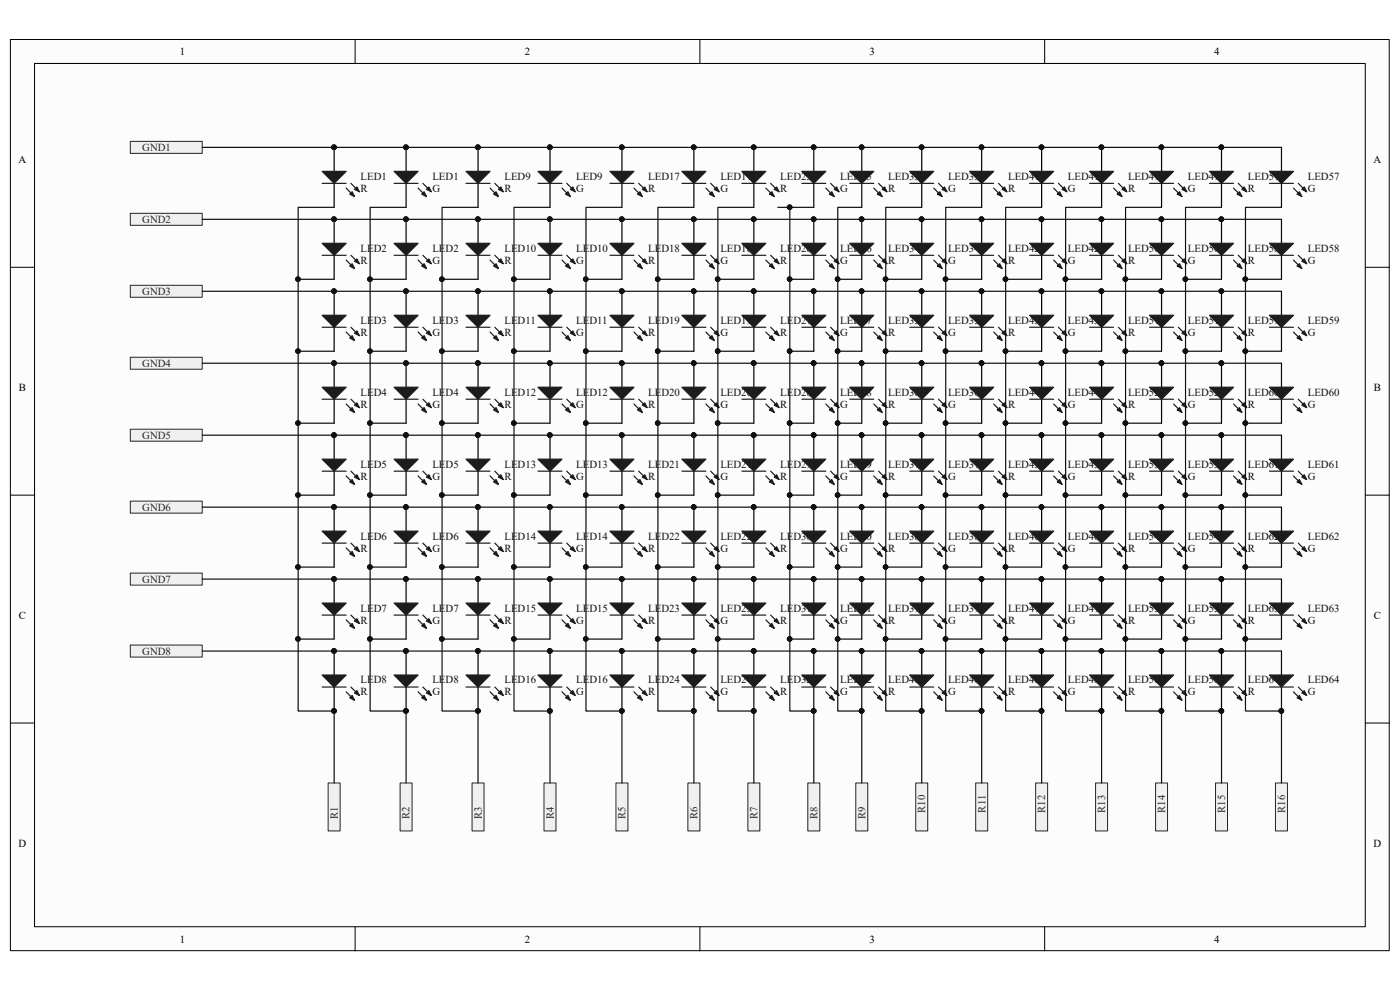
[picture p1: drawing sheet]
<svg xmlns="http://www.w3.org/2000/svg" width="297mm" height="210mm" viewBox="0 0 297 210" stroke-linecap="round" stroke-linejoin="round" font-family="sans-serif">
<defs><g id="words">
<g font-size="2.3">
<text x="38.2" y="11.7">1</text>
<text x="111.3" y="11.7">2</text>
<text x="184.5" y="11.7">3</text>
<text x="257.6" y="11.7">4</text>
<text x="3.9" y="34.6">A</text>
<text x="291.4" y="34.6">A</text>
<text x="4" y="82.9">B</text>
<text x="291.5" y="82.9">B</text>
<text x="4" y="131.3">C</text>
<text x="291.5" y="131.3">C</text>
<text x="3.9" y="179.6">D</text>
<text x="291.4" y="179.6">D</text>
<text x="38.2" y="199.9">1</text>
<text x="111.3" y="199.9">2</text>
<text x="184.5" y="199.9">3</text>
<text x="257.6" y="199.9">4</text>
</g>
<g font-size="2.3" fill="#262626">
<text x="30.2" y="32">GND1</text>
<text x="30.2" y="47.3">GND2</text>
<text x="30.2" y="62.6">GND3</text>
<text x="30.2" y="77.9">GND4</text>
<text x="30.2" y="93.1">GND5</text>
<text x="30.2" y="108.4">GND6</text>
<text x="30.2" y="123.6">GND7</text>
<text x="30.2" y="138.9">GND8</text>
<text x="71.7" y="173.7" transform="rotate(-90 71.7 173.7)">R1</text>
<text x="86.9" y="173.7" transform="rotate(-90 86.9 173.7)">R2</text>
<text x="102.2" y="173.7" transform="rotate(-90 102.2 173.7)">R3</text>
<text x="117.5" y="173.7" transform="rotate(-90 117.5 173.7)">R4</text>
<text x="132.7" y="173.7" transform="rotate(-90 132.7 173.7)">R5</text>
<text x="148" y="173.7" transform="rotate(-90 148 173.7)">R6</text>
<text x="160.7" y="173.7" transform="rotate(-90 160.7 173.7)">R7</text>
<text x="173.4" y="173.7" transform="rotate(-90 173.4 173.7)">R8</text>
<text x="183.6" y="173.7" transform="rotate(-90 183.6 173.7)">R9</text>
<text x="196.3" y="172.5" transform="rotate(-90 196.3 172.5)">R10</text>
<text x="209" y="172.4" transform="rotate(-90 209 172.4)">R11</text>
<text x="221.7" y="172.5" transform="rotate(-90 221.7 172.5)">R12</text>
<text x="234.5" y="172.5" transform="rotate(-90 234.5 172.5)">R13</text>
<text x="247.2" y="172.5" transform="rotate(-90 247.2 172.5)">R14</text>
<text x="259.9" y="172.5" transform="rotate(-90 259.9 172.5)">R15</text>
<text x="272.6" y="172.5" transform="rotate(-90 272.6 172.5)">R16</text>
</g>
<g font-size="2.3" fill="#0e0e0e">
<text x="76.5" y="38.1">LED1</text>
<text x="76.5" y="40.7">R</text>
<text x="91.7" y="38.1">LED1</text>
<text x="91.7" y="40.7">G</text>
<text x="107" y="38.1">LED9</text>
<text x="107" y="40.7">R</text>
<text x="122.3" y="38.1">LED9</text>
<text x="122.3" y="40.7">G</text>
<text x="137.5" y="38.1">LED17</text>
<text x="137.5" y="40.7">R</text>
<text x="152.8" y="38.1">LED17</text>
<text x="152.8" y="40.7">G</text>
<text x="165.5" y="38.1">LED25</text>
<text x="165.5" y="40.7">R</text>
<text x="178.3" y="38.1">LED25</text>
<text x="178.3" y="40.7">G</text>
<text x="188.4" y="38.1">LED33</text>
<text x="188.4" y="40.7">R</text>
<text x="201.1" y="38.1">LED33</text>
<text x="201.1" y="40.7">G</text>
<text x="213.9" y="38.1">LED41</text>
<text x="213.9" y="40.7">R</text>
<text x="226.6" y="38.1">LED41</text>
<text x="226.6" y="40.7">G</text>
<text x="239.3" y="38.1">LED49</text>
<text x="239.3" y="40.7">R</text>
<text x="252" y="38.1">LED49</text>
<text x="252" y="40.7">G</text>
<text x="264.8" y="38.1">LED57</text>
<text x="264.8" y="40.7">R</text>
<text x="277.5" y="38.1">LED57</text>
<text x="277.5" y="40.7">G</text>
<text x="76.5" y="53.4">LED2</text>
<text x="91.7" y="53.4">LED2</text>
<text x="107" y="53.4">LED10</text>
<text x="122.3" y="53.4">LED10</text>
<text x="137.5" y="53.4">LED18</text>
<text x="152.8" y="53.4">LED18</text>
<text x="165.5" y="53.4">LED26</text>
<text x="178.3" y="53.4">LED26</text>
<text x="188.4" y="53.4">LED34</text>
<text x="201.1" y="53.4">LED34</text>
<text x="213.9" y="53.4">LED42</text>
<text x="226.6" y="53.4">LED42</text>
<text x="239.3" y="53.4">LED50</text>
<text x="252" y="53.4">LED50</text>
<text x="264.8" y="53.4">LED58</text>
<text x="277.5" y="53.4">LED58</text>
<text x="76.5" y="56">R</text>
<text x="91.7" y="56">G</text>
<text x="107" y="56">R</text>
<text x="122.3" y="56">G</text>
<text x="137.5" y="56">R</text>
<text x="152.8" y="56">G</text>
<text x="165.5" y="56">R</text>
<text x="178.3" y="56">G</text>
<text x="188.4" y="56">R</text>
<text x="201.1" y="56">G</text>
<text x="213.9" y="56">R</text>
<text x="226.6" y="56">G</text>
<text x="239.3" y="56">R</text>
<text x="252" y="56">G</text>
<text x="264.8" y="56">R</text>
<text x="277.5" y="56">G</text>
<text x="76.5" y="68.7">LED3</text>
<text x="76.5" y="71.2">R</text>
<text x="91.7" y="68.7">LED3</text>
<text x="91.7" y="71.2">G</text>
<text x="107" y="68.7">LED11</text>
<text x="107" y="71.2">R</text>
<text x="122.3" y="68.7">LED11</text>
<text x="122.3" y="71.2">G</text>
<text x="137.5" y="68.7">LED19</text>
<text x="137.5" y="71.2">R</text>
<text x="152.8" y="68.7">LED19</text>
<text x="152.8" y="71.2">G</text>
<text x="165.5" y="68.7">LED27</text>
<text x="165.5" y="71.2">R</text>
<text x="178.3" y="68.7">LED27</text>
<text x="178.3" y="71.2">G</text>
<text x="188.4" y="68.7">LED35</text>
<text x="188.4" y="71.2">R</text>
<text x="201.1" y="68.7">LED35</text>
<text x="201.1" y="71.2">G</text>
<text x="213.9" y="68.7">LED43</text>
<text x="213.9" y="71.2">R</text>
<text x="226.6" y="68.7">LED43</text>
<text x="226.6" y="71.2">G</text>
<text x="239.3" y="68.7">LED51</text>
<text x="239.3" y="71.2">R</text>
<text x="252" y="68.7">LED51</text>
<text x="252" y="71.2">G</text>
<text x="264.8" y="68.7">LED59</text>
<text x="264.8" y="71.2">R</text>
<text x="277.5" y="68.7">LED59</text>
<text x="277.5" y="71.2">G</text>
<text x="76.5" y="83.9">LED4</text>
<text x="91.7" y="83.9">LED4</text>
<text x="107" y="83.9">LED12</text>
<text x="122.3" y="83.9">LED12</text>
<text x="137.5" y="83.9">LED20</text>
<text x="152.8" y="83.9">LED20</text>
<text x="165.5" y="83.9">LED28</text>
<text x="178.3" y="83.9">LED28</text>
<text x="188.4" y="83.9">LED36</text>
<text x="201.1" y="83.9">LED36</text>
<text x="213.9" y="83.9">LED44</text>
<text x="226.6" y="83.9">LED44</text>
<text x="239.3" y="83.9">LED52</text>
<text x="252" y="83.9">LED52</text>
<text x="264.8" y="83.9">LED60</text>
<text x="277.5" y="83.9">LED60</text>
<text x="76.5" y="86.5">R</text>
<text x="91.7" y="86.5">G</text>
<text x="107" y="86.5">R</text>
<text x="122.3" y="86.5">G</text>
<text x="137.5" y="86.5">R</text>
<text x="152.8" y="86.5">G</text>
<text x="165.5" y="86.5">R</text>
<text x="178.3" y="86.5">G</text>
<text x="188.4" y="86.5">R</text>
<text x="201.1" y="86.5">G</text>
<text x="213.9" y="86.5">R</text>
<text x="226.6" y="86.5">G</text>
<text x="239.3" y="86.5">R</text>
<text x="252" y="86.5">G</text>
<text x="264.8" y="86.5">R</text>
<text x="277.5" y="86.5">G</text>
<text x="76.5" y="99.2">LED5</text>
<text x="76.5" y="101.7">R</text>
<text x="91.7" y="99.2">LED5</text>
<text x="91.7" y="101.7">G</text>
<text x="107" y="99.2">LED13</text>
<text x="107" y="101.7">R</text>
<text x="122.3" y="99.2">LED13</text>
<text x="122.3" y="101.7">G</text>
<text x="137.5" y="99.2">LED21</text>
<text x="137.5" y="101.7">R</text>
<text x="152.8" y="99.2">LED21</text>
<text x="152.8" y="101.7">G</text>
<text x="165.5" y="99.2">LED29</text>
<text x="165.5" y="101.7">R</text>
<text x="178.3" y="99.2">LED29</text>
<text x="178.3" y="101.7">G</text>
<text x="188.4" y="99.2">LED37</text>
<text x="188.4" y="101.7">R</text>
<text x="201.1" y="99.2">LED37</text>
<text x="201.1" y="101.7">G</text>
<text x="213.9" y="99.2">LED45</text>
<text x="213.9" y="101.7">R</text>
<text x="226.6" y="99.2">LED45</text>
<text x="226.6" y="101.7">G</text>
<text x="239.3" y="99.2">LED53</text>
<text x="239.3" y="101.7">R</text>
<text x="252" y="99.2">LED53</text>
<text x="252" y="101.7">G</text>
<text x="264.8" y="99.2">LED61</text>
<text x="264.8" y="101.7">R</text>
<text x="277.5" y="99.2">LED61</text>
<text x="277.5" y="101.7">G</text>
<text x="76.5" y="114.5">LED6</text>
<text x="76.5" y="117">R</text>
<text x="91.7" y="114.5">LED6</text>
<text x="91.7" y="117">G</text>
<text x="107" y="114.5">LED14</text>
<text x="107" y="117">R</text>
<text x="122.3" y="114.5">LED14</text>
<text x="122.3" y="117">G</text>
<text x="137.5" y="114.5">LED22</text>
<text x="137.5" y="117">R</text>
<text x="152.8" y="114.5">LED22</text>
<text x="152.8" y="117">G</text>
<text x="165.5" y="114.5">LED30</text>
<text x="165.5" y="117">R</text>
<text x="178.3" y="114.5">LED30</text>
<text x="178.3" y="117">G</text>
<text x="188.4" y="114.5">LED38</text>
<text x="188.4" y="117">R</text>
<text x="201.1" y="114.5">LED38</text>
<text x="201.1" y="117">G</text>
<text x="213.9" y="114.5">LED46</text>
<text x="213.9" y="117">R</text>
<text x="226.6" y="114.5">LED46</text>
<text x="226.6" y="117">G</text>
<text x="239.3" y="114.5">LED54</text>
<text x="239.3" y="117">R</text>
<text x="252" y="114.5">LED54</text>
<text x="252" y="117">G</text>
<text x="264.8" y="114.5">LED62</text>
<text x="264.8" y="117">R</text>
<text x="277.5" y="114.5">LED62</text>
<text x="277.5" y="117">G</text>
<text x="76.5" y="129.8">LED7</text>
<text x="91.7" y="129.8">LED7</text>
<text x="107" y="129.8">LED15</text>
<text x="122.3" y="129.8">LED15</text>
<text x="137.5" y="129.8">LED23</text>
<text x="152.8" y="129.8">LED23</text>
<text x="165.5" y="129.8">LED31</text>
<text x="178.3" y="129.8">LED31</text>
<text x="188.4" y="129.8">LED39</text>
<text x="201.1" y="129.8">LED39</text>
<text x="213.9" y="129.8">LED47</text>
<text x="226.6" y="129.8">LED47</text>
<text x="239.3" y="129.8">LED55</text>
<text x="252" y="129.8">LED55</text>
<text x="264.8" y="129.8">LED63</text>
<text x="277.5" y="129.8">LED63</text>
<text x="76.5" y="132.3">R</text>
<text x="91.7" y="132.3">G</text>
<text x="107" y="132.3">R</text>
<text x="122.3" y="132.3">G</text>
<text x="137.5" y="132.3">R</text>
<text x="152.8" y="132.3">G</text>
<text x="165.5" y="132.3">R</text>
<text x="178.3" y="132.3">G</text>
<text x="188.4" y="132.3">R</text>
<text x="201.1" y="132.3">G</text>
<text x="213.9" y="132.3">R</text>
<text x="226.6" y="132.3">G</text>
<text x="239.3" y="132.3">R</text>
<text x="252" y="132.3">G</text>
<text x="264.8" y="132.3">R</text>
<text x="277.5" y="132.3">G</text>
<text x="76.5" y="145">LED8</text>
<text x="76.5" y="147.5">R</text>
<text x="91.7" y="145">LED8</text>
<text x="91.7" y="147.5">G</text>
<text x="107" y="145">LED16</text>
<text x="107" y="147.5">R</text>
<text x="122.3" y="145">LED16</text>
<text x="122.3" y="147.5">G</text>
<text x="137.5" y="145">LED24</text>
<text x="137.5" y="147.5">R</text>
<text x="152.8" y="145">LED24</text>
<text x="152.8" y="147.5">G</text>
<text x="165.5" y="145">LED32</text>
<text x="165.5" y="147.5">R</text>
<text x="178.3" y="145">LED32</text>
<text x="178.3" y="147.5">G</text>
<text x="188.4" y="145">LED40</text>
<text x="188.4" y="147.5">R</text>
<text x="201.1" y="145">LED40</text>
<text x="201.1" y="147.5">G</text>
<text x="213.9" y="145">LED48</text>
<text x="213.9" y="147.5">R</text>
<text x="226.6" y="145">LED48</text>
<text x="226.6" y="147.5">G</text>
<text x="239.3" y="145">LED56</text>
<text x="239.3" y="147.5">R</text>
<text x="252" y="145">LED56</text>
<text x="252" y="147.5">G</text>
<text x="264.8" y="145">LED64</text>
<text x="264.8" y="147.5">R</text>
<text x="277.5" y="145">LED64</text>
<text x="277.5" y="147.5">G</text>
</g>
</g></defs>
<path d="M2.2 8.4h292.5v193.3h-292.5z" fill="#fcfcfc"/>
<path d="M2.2 8.4h292.5v193.3h-292.5z" fill="none" stroke="#000" stroke-width=".21"/>
<path d="M7.4 13.5h282.2v183.1h-282.2z" fill="#fcfcfc"/>
<g fill="none" stroke="#000" stroke-width=".21">
<path d="M7.3 13.5h282.3v183.1h-282.3zM75.3 8.4v5.1M148.5 8.4v5.1M221.6 8.4v5.1M2.2 56.7h5.1M289.7 56.7h5.1M2.2 105h5.1M289.7 105h5.1M2.2 153.4h5.1M289.7 153.4h5.1M75.3 196.6v5.1M148.5 196.6v5.1"/>
<path d="M221.6 196.6v5.1"/>
</g>
<path d="M70.9 31.3v5.1M70.9 38.9v5.1" fill="none" stroke="#000" stroke-width=".25"/>
<circle cx="70.9" cy="31.2" r=".49" fill="#0e0e0e" stroke="#0e0e0e" stroke-width=".21"/>
<path d="M68.3 36.4h5.1l-2.5 2.5z" fill="#1c1c1c"/>
<path d="M68.3 36.4h5.1l-2.5 2.5zM73.4 39.9l1.8 1.8M74.5 38.9l1.7 1.8" fill="none" stroke="#1c1c1c" stroke-width=".25"/>
<path d="M74.2 41.2l.5-.5 .5 1z" fill="#1c1c1c"/>
<path d="M74.2 41.2l.5-.5 .5 1z" fill="none" stroke="#1c1c1c" stroke-width=".25"/>
<path d="M75.2 40.2l.5-.5 .5 1z" fill="#1c1c1c"/>
<path d="M68.3 38.9h5.1M75.2 40.2l.5-.5 .5 1z" fill="none" stroke="#1c1c1c" stroke-width=".25"/>
<g fill="#0e0e0e" stroke="#0e0e0e" stroke-width=".21">
<circle cx="70.9" cy="31.2" r=".49"/>
<circle cx="70.9" cy="46.5" r=".49"/>
</g>
<path d="M70.9 46.5v5.1M70.9 54.2v5" fill="none" stroke="#000" stroke-width=".25"/>
<path d="M68.3 51.6h5.1l-2.5 2.6z" fill="#1c1c1c"/>
<path d="M68.3 51.6h5.1l-2.5 2.6zM73.4 55.2l1.8 1.8M74.5 54.2l1.7 1.7" fill="none" stroke="#1c1c1c" stroke-width=".25"/>
<path d="M74.7 55.9l.5 1.1-1-.6z" fill="#1c1c1c"/>
<path d="M74.7 55.9l.5 1.1-1-.6z" fill="none" stroke="#1c1c1c" stroke-width=".25"/>
<path d="M75.2 55.4l.5-.5 .5 1z" fill="#1c1c1c"/>
<path d="M68.3 54.2h5.1M75.2 55.4l.5-.5 .5 1z" fill="none" stroke="#1c1c1c" stroke-width=".25"/>
<g fill="#0e0e0e" stroke="#0e0e0e" stroke-width=".21">
<circle cx="70.9" cy="46.5" r=".49"/>
<circle cx="70.9" cy="61.8" r=".49"/>
</g>
<path d="M70.9 61.8v5.1M70.9 69.4v5.1" fill="none" stroke="#000" stroke-width=".25"/>
<path d="M68.3 66.9h5.1l-2.5 2.5z" fill="#1c1c1c"/>
<path d="M68.3 66.9h5.1l-2.5 2.5zM73.4 70.4l1.8 1.8M74.5 69.4l1.7 1.8" fill="none" stroke="#1c1c1c" stroke-width=".25"/>
<path d="M74.7 71.2l.5 1-1-.5z" fill="#1c1c1c"/>
<path d="M74.7 71.2l.5 1-1-.5z" fill="none" stroke="#1c1c1c" stroke-width=".25"/>
<path d="M75.2 70.7l.5-.5 .5 1z" fill="#1c1c1c"/>
<path d="M68.3 69.4h5.1M75.2 70.7l.5-.5 .5 1z" fill="none" stroke="#1c1c1c" stroke-width=".25"/>
<g fill="#0e0e0e" stroke="#0e0e0e" stroke-width=".21">
<circle cx="70.9" cy="61.8" r=".49"/>
<circle cx="70.9" cy="77" r=".49"/>
</g>
<path d="M70.9 77.1v5M70.9 84.7v5.1" fill="none" stroke="#000" stroke-width=".25"/>
<path d="M68.3 82.1h5.1l-2.5 2.6z" fill="#1c1c1c"/>
<path d="M68.3 82.1h5.1l-2.5 2.6zM73.4 85.7l1.8 1.8M74.5 84.7l1.7 1.8" fill="none" stroke="#1c1c1c" stroke-width=".25"/>
<path d="M74.2 87l.5-.5 .5 1z" fill="#1c1c1c"/>
<path d="M74.2 87l.5-.5 .5 1z" fill="none" stroke="#1c1c1c" stroke-width=".25"/>
<path d="M75.2 86l.5-.5 .5 1z" fill="#1c1c1c"/>
<path d="M68.3 84.7h5.1M75.2 86l.5-.5 .5 1z" fill="none" stroke="#1c1c1c" stroke-width=".25"/>
<g fill="#0e0e0e" stroke="#0e0e0e" stroke-width=".21">
<circle cx="70.9" cy="77" r=".49"/>
<circle cx="70.9" cy="92.3" r=".49"/>
</g>
<path d="M70.9 92.3v5.1M70.9 100v5" fill="none" stroke="#000" stroke-width=".25"/>
<path d="M68.3 97.4h5.1l-2.5 2.6z" fill="#1c1c1c"/>
<path d="M68.3 97.4h5.1l-2.5 2.6zM74.5 100l1.7 1.7M73.4 101l1.8 1.8" fill="none" stroke="#1c1c1c" stroke-width=".25"/>
<path d="M74.2 102.2l.5-.5 .5 1.1z" fill="#1c1c1c"/>
<path d="M74.2 102.2l.5-.5 .5 1.1z" fill="none" stroke="#1c1c1c" stroke-width=".25"/>
<path d="M75.2 101.2l.5-.5 .5 1z" fill="#1c1c1c"/>
<path d="M68.3 100h5.1M75.2 101.2l.5-.5 .5 1z" fill="none" stroke="#1c1c1c" stroke-width=".25"/>
<g fill="#0e0e0e" stroke="#0e0e0e" stroke-width=".21">
<circle cx="70.9" cy="92.3" r=".49"/>
<circle cx="70.9" cy="107.6" r=".49"/>
</g>
<path d="M70.9 107.6v5.1M70.9 115.2v5.1" fill="none" stroke="#000" stroke-width=".25"/>
<path d="M68.3 112.7h5.1l-2.5 2.5z" fill="#1c1c1c"/>
<path d="M68.3 112.7h5.1l-2.5 2.5zM73.4 116.2l1.8 1.8M74.5 115.2l1.7 1.8" fill="none" stroke="#1c1c1c" stroke-width=".25"/>
<path d="M74.7 117l.5 1-1-.5z" fill="#1c1c1c"/>
<path d="M74.7 117l.5 1-1-.5z" fill="none" stroke="#1c1c1c" stroke-width=".25"/>
<path d="M75.2 116.5l.5-.5 .5 1z" fill="#1c1c1c"/>
<path d="M68.3 115.2h5.1M75.2 116.5l.5-.5 .5 1z" fill="none" stroke="#1c1c1c" stroke-width=".25"/>
<g fill="#0e0e0e" stroke="#0e0e0e" stroke-width=".21">
<circle cx="70.9" cy="107.6" r=".49"/>
<circle cx="70.9" cy="122.8" r=".49"/>
</g>
<path d="M70.9 122.9v5M70.9 130.5v5.1" fill="none" stroke="#000" stroke-width=".25"/>
<path d="M68.3 127.9h5.1l-2.5 2.6z" fill="#1c1c1c"/>
<path d="M68.3 127.9h5.1l-2.5 2.6zM73.4 131.5l1.8 1.8M74.5 130.5l1.7 1.8" fill="none" stroke="#1c1c1c" stroke-width=".25"/>
<path d="M74.2 132.8l.5-.5 .5 1z" fill="#1c1c1c"/>
<path d="M74.2 132.8l.5-.5 .5 1z" fill="none" stroke="#1c1c1c" stroke-width=".25"/>
<path d="M75.2 131.8l.5-.6 .5 1.1z" fill="#1c1c1c"/>
<path d="M68.3 130.5h5.1M75.2 131.8l.5-.6 .5 1.1z" fill="none" stroke="#1c1c1c" stroke-width=".25"/>
<g fill="#0e0e0e" stroke="#0e0e0e" stroke-width=".21">
<circle cx="70.9" cy="122.8" r=".49"/>
<circle cx="70.9" cy="138.1" r=".49"/>
<circle cx="70.9" cy="150.8" r=".49"/>
</g>
<path d="M70.9 138.1v5.1M70.9 145.7v5.1" fill="none" stroke="#000" stroke-width=".25"/>
<path d="M68.3 143.2h5.1l-2.5 2.5z" fill="#1c1c1c"/>
<path d="M68.3 143.2h5.1l-2.5 2.5zM73.4 146.8l1.8 1.7M74.5 145.7l1.7 1.8" fill="none" stroke="#1c1c1c" stroke-width=".25"/>
<path d="M74.2 148l.5-.5 .5 1z" fill="#1c1c1c"/>
<path d="M74.2 148l.5-.5 .5 1z" fill="none" stroke="#1c1c1c" stroke-width=".25"/>
<path d="M75.2 147l.5-.5 .5 1z" fill="#1c1c1c"/>
<path d="M68.3 145.7h5.1M75.2 147l.5-.5 .5 1z" fill="none" stroke="#1c1c1c" stroke-width=".25"/>
<g fill="#0e0e0e" stroke="#0e0e0e" stroke-width=".21">
<circle cx="70.9" cy="138.1" r=".49"/>
<circle cx="70.9" cy="150.8" r=".49"/>
<circle cx="86.1" cy="31.2" r=".49"/>
</g>
<path d="M86.2 31.3v5.1M86.2 38.9v5.1" fill="none" stroke="#000" stroke-width=".25"/>
<path d="M83.6 36.4h5.1l-2.5 2.5z" fill="#1c1c1c"/>
<path d="M83.6 36.4h5.1l-2.5 2.5zM88.7 39.9l1.8 1.8M89.7 38.9l1.8 1.8" fill="none" stroke="#1c1c1c" stroke-width=".25"/>
<path d="M89.5 41.2l.5-.5 .5 1z" fill="#1c1c1c"/>
<path d="M89.5 41.2l.5-.5 .5 1z" fill="none" stroke="#1c1c1c" stroke-width=".25"/>
<path d="M90.5 40.2l.5-.5 .5 1z" fill="#1c1c1c"/>
<path d="M83.6 38.9h5.1M90.5 40.2l.5-.5 .5 1z" fill="none" stroke="#1c1c1c" stroke-width=".25"/>
<g fill="#0e0e0e" stroke="#0e0e0e" stroke-width=".21">
<circle cx="86.1" cy="31.2" r=".49"/>
<circle cx="86.1" cy="46.5" r=".49"/>
</g>
<path d="M86.2 46.5v5.1M86.2 54.2v5" fill="none" stroke="#000" stroke-width=".25"/>
<path d="M83.6 51.6h5.1l-2.5 2.6z" fill="#1c1c1c"/>
<path d="M83.6 51.6h5.1l-2.5 2.6zM88.7 55.2l1.8 1.8M89.7 54.2l1.8 1.7" fill="none" stroke="#1c1c1c" stroke-width=".25"/>
<path d="M90 55.9l.5 1.1-1-.6z" fill="#1c1c1c"/>
<path d="M90 55.9l.5 1.1-1-.6z" fill="none" stroke="#1c1c1c" stroke-width=".25"/>
<path d="M90.5 55.4l.5-.5 .5 1z" fill="#1c1c1c"/>
<path d="M83.6 54.2h5.1M90.5 55.4l.5-.5 .5 1z" fill="none" stroke="#1c1c1c" stroke-width=".25"/>
<g fill="#0e0e0e" stroke="#0e0e0e" stroke-width=".21">
<circle cx="86.1" cy="46.5" r=".49"/>
<circle cx="86.1" cy="61.8" r=".49"/>
</g>
<path d="M86.2 61.8v5.1M86.2 69.4v5.1" fill="none" stroke="#000" stroke-width=".25"/>
<path d="M83.6 66.9h5.1l-2.5 2.5z" fill="#1c1c1c"/>
<path d="M83.6 66.9h5.1l-2.5 2.5zM88.7 70.4l1.8 1.8M89.7 69.4l1.8 1.8" fill="none" stroke="#1c1c1c" stroke-width=".25"/>
<path d="M90 71.2l.5 1-1-.5z" fill="#1c1c1c"/>
<path d="M90 71.2l.5 1-1-.5z" fill="none" stroke="#1c1c1c" stroke-width=".25"/>
<path d="M90.5 70.7l.5-.5 .5 1z" fill="#1c1c1c"/>
<path d="M83.6 69.4h5.1M90.5 70.7l.5-.5 .5 1z" fill="none" stroke="#1c1c1c" stroke-width=".25"/>
<g fill="#0e0e0e" stroke="#0e0e0e" stroke-width=".21">
<circle cx="86.1" cy="61.8" r=".49"/>
<circle cx="86.1" cy="77" r=".49"/>
</g>
<path d="M86.2 77.1v5M86.2 84.7v5.1" fill="none" stroke="#000" stroke-width=".25"/>
<path d="M83.6 82.1h5.1l-2.5 2.6z" fill="#1c1c1c"/>
<path d="M83.6 82.1h5.1l-2.5 2.6zM88.7 85.7l1.8 1.8M89.7 84.7l1.8 1.8" fill="none" stroke="#1c1c1c" stroke-width=".25"/>
<path d="M89.5 87l.5-.5 .5 1z" fill="#1c1c1c"/>
<path d="M89.5 87l.5-.5 .5 1z" fill="none" stroke="#1c1c1c" stroke-width=".25"/>
<path d="M90.5 86l.5-.5 .5 1z" fill="#1c1c1c"/>
<path d="M83.6 84.7h5.1M90.5 86l.5-.5 .5 1z" fill="none" stroke="#1c1c1c" stroke-width=".25"/>
<g fill="#0e0e0e" stroke="#0e0e0e" stroke-width=".21">
<circle cx="86.1" cy="77" r=".49"/>
<circle cx="86.1" cy="92.3" r=".49"/>
</g>
<path d="M86.2 92.3v5.1M86.2 100v5" fill="none" stroke="#000" stroke-width=".25"/>
<path d="M83.6 97.4h5.1l-2.5 2.6z" fill="#1c1c1c"/>
<path d="M83.6 97.4h5.1l-2.5 2.6zM89.7 100l1.8 1.7M88.7 101l1.8 1.8" fill="none" stroke="#1c1c1c" stroke-width=".25"/>
<path d="M89.5 102.2l.5-.5 .5 1.1z" fill="#1c1c1c"/>
<path d="M89.5 102.2l.5-.5 .5 1.1z" fill="none" stroke="#1c1c1c" stroke-width=".25"/>
<path d="M90.5 101.2l.5-.5 .5 1z" fill="#1c1c1c"/>
<path d="M83.6 100h5.1M90.5 101.2l.5-.5 .5 1z" fill="none" stroke="#1c1c1c" stroke-width=".25"/>
<g fill="#0e0e0e" stroke="#0e0e0e" stroke-width=".21">
<circle cx="86.1" cy="92.3" r=".49"/>
<circle cx="86.1" cy="107.6" r=".49"/>
</g>
<path d="M86.2 107.6v5.1M86.2 115.2v5.1" fill="none" stroke="#000" stroke-width=".25"/>
<path d="M83.6 112.7h5.1l-2.5 2.5z" fill="#1c1c1c"/>
<path d="M83.6 112.7h5.1l-2.5 2.5zM88.7 116.2l1.8 1.8M89.7 115.2l1.8 1.8" fill="none" stroke="#1c1c1c" stroke-width=".25"/>
<path d="M90 117l.5 1-1-.5z" fill="#1c1c1c"/>
<path d="M90 117l.5 1-1-.5z" fill="none" stroke="#1c1c1c" stroke-width=".25"/>
<path d="M90.5 116.5l.5-.5 .5 1z" fill="#1c1c1c"/>
<path d="M83.6 115.2h5.1M90.5 116.5l.5-.5 .5 1z" fill="none" stroke="#1c1c1c" stroke-width=".25"/>
<g fill="#0e0e0e" stroke="#0e0e0e" stroke-width=".21">
<circle cx="86.1" cy="107.6" r=".49"/>
<circle cx="86.1" cy="122.8" r=".49"/>
</g>
<path d="M86.2 122.9v5M86.2 130.5v5.1" fill="none" stroke="#000" stroke-width=".25"/>
<path d="M83.6 127.9h5.1l-2.5 2.6z" fill="#1c1c1c"/>
<path d="M83.6 127.9h5.1l-2.5 2.6zM88.7 131.5l1.8 1.8M89.7 130.5l1.8 1.8" fill="none" stroke="#1c1c1c" stroke-width=".25"/>
<path d="M89.5 132.8l.5-.5 .5 1z" fill="#1c1c1c"/>
<path d="M89.5 132.8l.5-.5 .5 1z" fill="none" stroke="#1c1c1c" stroke-width=".25"/>
<path d="M90.5 131.8l.5-.6 .5 1.1z" fill="#1c1c1c"/>
<path d="M83.6 130.5h5.1M90.5 131.8l.5-.6 .5 1.1z" fill="none" stroke="#1c1c1c" stroke-width=".25"/>
<g fill="#0e0e0e" stroke="#0e0e0e" stroke-width=".21">
<circle cx="86.1" cy="122.8" r=".49"/>
<circle cx="86.1" cy="138.1" r=".49"/>
<circle cx="86.1" cy="150.8" r=".49"/>
</g>
<path d="M86.2 138.1v5.1M86.2 145.7v5.1" fill="none" stroke="#000" stroke-width=".25"/>
<path d="M83.6 143.2h5.1l-2.5 2.5z" fill="#1c1c1c"/>
<path d="M83.6 143.2h5.1l-2.5 2.5zM88.7 146.8l1.8 1.7M89.7 145.7l1.8 1.8" fill="none" stroke="#1c1c1c" stroke-width=".25"/>
<path d="M89.5 148l.5-.5 .5 1z" fill="#1c1c1c"/>
<path d="M89.5 148l.5-.5 .5 1z" fill="none" stroke="#1c1c1c" stroke-width=".25"/>
<path d="M90.5 147l.5-.5 .5 1z" fill="#1c1c1c"/>
<path d="M83.6 145.7h5.1M90.5 147l.5-.5 .5 1z" fill="none" stroke="#1c1c1c" stroke-width=".25"/>
<g fill="#0e0e0e" stroke="#0e0e0e" stroke-width=".21">
<circle cx="86.1" cy="138.1" r=".49"/>
<circle cx="86.1" cy="150.8" r=".49"/>
<circle cx="101.4" cy="31.2" r=".49"/>
</g>
<path d="M101.4 31.3v5.1M101.4 38.9v5.1" fill="none" stroke="#000" stroke-width=".25"/>
<path d="M98.9 36.4h5.1l-2.6 2.5z" fill="#1c1c1c"/>
<path d="M98.9 36.4h5.1l-2.6 2.5zM104 39.9l1.7 1.8M105 38.9l1.8 1.8" fill="none" stroke="#1c1c1c" stroke-width=".25"/>
<path d="M104.7 41.2l.5-.5 .5 1z" fill="#1c1c1c"/>
<path d="M104.7 41.2l.5-.5 .5 1z" fill="none" stroke="#1c1c1c" stroke-width=".25"/>
<path d="M106.3 39.7l.5 1-1.1-.5z" fill="#1c1c1c"/>
<path d="M98.9 38.9h5.1M106.3 39.7l.5 1-1.1-.5z" fill="none" stroke="#1c1c1c" stroke-width=".25"/>
<g fill="#0e0e0e" stroke="#0e0e0e" stroke-width=".21">
<circle cx="101.4" cy="31.2" r=".49"/>
<circle cx="101.4" cy="46.5" r=".49"/>
</g>
<path d="M101.4 46.5v5.1M101.4 54.2v5" fill="none" stroke="#000" stroke-width=".25"/>
<path d="M98.9 51.6h5.1l-2.6 2.6z" fill="#1c1c1c"/>
<path d="M98.9 51.6h5.1l-2.6 2.6zM104 55.2l1.7 1.8M105 54.2l1.8 1.7" fill="none" stroke="#1c1c1c" stroke-width=".25"/>
<path d="M104.7 56.4l.5-.5 .5 1.1z" fill="#1c1c1c"/>
<path d="M104.7 56.4l.5-.5 .5 1.1z" fill="none" stroke="#1c1c1c" stroke-width=".25"/>
<path d="M105.7 55.4l.6-.5 .5 1z" fill="#1c1c1c"/>
<path d="M98.9 54.2h5.1M105.7 55.4l.6-.5 .5 1z" fill="none" stroke="#1c1c1c" stroke-width=".25"/>
<g fill="#0e0e0e" stroke="#0e0e0e" stroke-width=".21">
<circle cx="101.4" cy="46.5" r=".49"/>
<circle cx="101.4" cy="61.8" r=".49"/>
</g>
<path d="M101.4 61.8v5.1M101.4 69.4v5.1" fill="none" stroke="#000" stroke-width=".25"/>
<path d="M98.9 66.9h5.1l-2.6 2.5z" fill="#1c1c1c"/>
<path d="M98.9 66.9h5.1l-2.6 2.5zM104 70.4l1.7 1.8M105 69.4l1.8 1.8" fill="none" stroke="#1c1c1c" stroke-width=".25"/>
<path d="M105.2 71.2l.5 1-1-.5z" fill="#1c1c1c"/>
<path d="M105.2 71.2l.5 1-1-.5z" fill="none" stroke="#1c1c1c" stroke-width=".25"/>
<path d="M105.7 70.7l.6-.5 .5 1z" fill="#1c1c1c"/>
<path d="M98.9 69.4h5.1M105.7 70.7l.6-.5 .5 1z" fill="none" stroke="#1c1c1c" stroke-width=".25"/>
<g fill="#0e0e0e" stroke="#0e0e0e" stroke-width=".21">
<circle cx="101.4" cy="61.8" r=".49"/>
<circle cx="101.4" cy="77" r=".49"/>
</g>
<path d="M101.4 77.1v5M101.4 84.7v5.1" fill="none" stroke="#000" stroke-width=".25"/>
<path d="M98.9 82.1h5.1l-2.6 2.6z" fill="#1c1c1c"/>
<path d="M98.9 82.1h5.1l-2.6 2.6zM104 85.7l1.7 1.8M105 84.7l1.8 1.8" fill="none" stroke="#1c1c1c" stroke-width=".25"/>
<path d="M104.7 87l.5-.5 .5 1z" fill="#1c1c1c"/>
<path d="M104.7 87l.5-.5 .5 1z" fill="none" stroke="#1c1c1c" stroke-width=".25"/>
<path d="M105.7 86l.6-.5 .5 1z" fill="#1c1c1c"/>
<path d="M98.9 84.7h5.1M105.7 86l.6-.5 .5 1z" fill="none" stroke="#1c1c1c" stroke-width=".25"/>
<g fill="#0e0e0e" stroke="#0e0e0e" stroke-width=".21">
<circle cx="101.4" cy="77" r=".49"/>
<circle cx="101.4" cy="92.3" r=".49"/>
</g>
<path d="M101.4 92.3v5.1M101.4 100v5" fill="none" stroke="#000" stroke-width=".25"/>
<path d="M98.9 97.4h5.1l-2.6 2.6z" fill="#1c1c1c"/>
<path d="M98.9 97.4h5.1l-2.6 2.6zM105 100l1.8 1.7M104 101l1.7 1.8" fill="none" stroke="#1c1c1c" stroke-width=".25"/>
<path d="M104.7 102.2l.5-.5 .5 1.1z" fill="#1c1c1c"/>
<path d="M104.7 102.2l.5-.5 .5 1.1z" fill="none" stroke="#1c1c1c" stroke-width=".25"/>
<path d="M105.7 101.2l.6-.5 .5 1z" fill="#1c1c1c"/>
<path d="M98.9 100h5.1M105.7 101.2l.6-.5 .5 1z" fill="none" stroke="#1c1c1c" stroke-width=".25"/>
<g fill="#0e0e0e" stroke="#0e0e0e" stroke-width=".21">
<circle cx="101.4" cy="92.3" r=".49"/>
<circle cx="101.4" cy="107.6" r=".49"/>
</g>
<path d="M101.4 107.6v5.1M101.4 115.2v5.1" fill="none" stroke="#000" stroke-width=".25"/>
<path d="M98.9 112.7h5.1l-2.6 2.5z" fill="#1c1c1c"/>
<path d="M98.9 112.7h5.1l-2.6 2.5zM104 116.2l1.7 1.8M105 115.2l1.8 1.8" fill="none" stroke="#1c1c1c" stroke-width=".25"/>
<path d="M105.2 117l.5 1-1-.5z" fill="#1c1c1c"/>
<path d="M105.2 117l.5 1-1-.5z" fill="none" stroke="#1c1c1c" stroke-width=".25"/>
<path d="M105.7 116.5l.6-.5 .5 1z" fill="#1c1c1c"/>
<path d="M98.9 115.2h5.1M105.7 116.5l.6-.5 .5 1z" fill="none" stroke="#1c1c1c" stroke-width=".25"/>
<g fill="#0e0e0e" stroke="#0e0e0e" stroke-width=".21">
<circle cx="101.4" cy="107.6" r=".49"/>
<circle cx="101.4" cy="122.8" r=".49"/>
</g>
<path d="M101.4 122.9v5M101.4 130.5v5.1" fill="none" stroke="#000" stroke-width=".25"/>
<path d="M98.9 127.9h5.1l-2.6 2.6z" fill="#1c1c1c"/>
<path d="M98.9 127.9h5.1l-2.6 2.6zM104 131.5l1.7 1.8M105 130.5l1.8 1.8" fill="none" stroke="#1c1c1c" stroke-width=".25"/>
<path d="M104.7 132.8l.5-.5 .5 1z" fill="#1c1c1c"/>
<path d="M104.7 132.8l.5-.5 .5 1z" fill="none" stroke="#1c1c1c" stroke-width=".25"/>
<path d="M105.7 131.8l.6-.6 .5 1.1z" fill="#1c1c1c"/>
<path d="M98.9 130.5h5.1M105.7 131.8l.6-.6 .5 1.1z" fill="none" stroke="#1c1c1c" stroke-width=".25"/>
<g fill="#0e0e0e" stroke="#0e0e0e" stroke-width=".21">
<circle cx="101.4" cy="122.8" r=".49"/>
<circle cx="101.4" cy="138.1" r=".49"/>
<circle cx="101.4" cy="150.8" r=".49"/>
</g>
<path d="M101.4 138.1v5.1M101.4 145.7v5.1" fill="none" stroke="#000" stroke-width=".25"/>
<path d="M98.9 143.2h5.1l-2.6 2.5z" fill="#1c1c1c"/>
<path d="M98.9 143.2h5.1l-2.6 2.5zM104 146.8l1.7 1.7M105 145.7l1.8 1.8" fill="none" stroke="#1c1c1c" stroke-width=".25"/>
<path d="M104.7 148l.5-.5 .5 1z" fill="#1c1c1c"/>
<path d="M104.7 148l.5-.5 .5 1z" fill="none" stroke="#1c1c1c" stroke-width=".25"/>
<path d="M105.7 147l.6-.5 .5 1z" fill="#1c1c1c"/>
<path d="M98.9 145.7h5.1M105.7 147l.6-.5 .5 1z" fill="none" stroke="#1c1c1c" stroke-width=".25"/>
<g fill="#0e0e0e" stroke="#0e0e0e" stroke-width=".21">
<circle cx="101.4" cy="138.1" r=".49"/>
<circle cx="101.4" cy="150.8" r=".49"/>
<circle cx="116.6" cy="31.2" r=".49"/>
</g>
<path d="M116.7 31.3v5.1M116.7 38.9v5.1" fill="none" stroke="#000" stroke-width=".25"/>
<path d="M114.1 36.4h5.1l-2.5 2.5z" fill="#1c1c1c"/>
<path d="M114.1 36.4h5.1l-2.5 2.5zM119.2 39.9l1.8 1.8M120.2 38.9l1.8 1.8" fill="none" stroke="#1c1c1c" stroke-width=".25"/>
<path d="M120 41.2l.5-.5 .5 1z" fill="#1c1c1c"/>
<path d="M120 41.2l.5-.5 .5 1z" fill="none" stroke="#1c1c1c" stroke-width=".25"/>
<path d="M121.5 39.7l.5 1-1-.5z" fill="#1c1c1c"/>
<path d="M114.1 38.9h5.1M121.5 39.7l.5 1-1-.5z" fill="none" stroke="#1c1c1c" stroke-width=".25"/>
<g fill="#0e0e0e" stroke="#0e0e0e" stroke-width=".21">
<circle cx="116.6" cy="31.2" r=".49"/>
<circle cx="116.6" cy="46.5" r=".49"/>
</g>
<path d="M116.7 46.5v5.1M116.7 54.2v5" fill="none" stroke="#000" stroke-width=".25"/>
<path d="M114.1 51.6h5.1l-2.5 2.6z" fill="#1c1c1c"/>
<path d="M114.1 51.6h5.1l-2.5 2.6zM119.2 55.2l1.8 1.8M120.2 54.2l1.8 1.7" fill="none" stroke="#1c1c1c" stroke-width=".25"/>
<path d="M120 56.4l.5-.5 .5 1.1z" fill="#1c1c1c"/>
<path d="M120 56.4l.5-.5 .5 1.1z" fill="none" stroke="#1c1c1c" stroke-width=".25"/>
<path d="M121 55.4l.5-.5 .5 1z" fill="#1c1c1c"/>
<path d="M114.1 54.2h5.1M121 55.4l.5-.5 .5 1z" fill="none" stroke="#1c1c1c" stroke-width=".25"/>
<g fill="#0e0e0e" stroke="#0e0e0e" stroke-width=".21">
<circle cx="116.6" cy="46.5" r=".49"/>
<circle cx="116.6" cy="61.8" r=".49"/>
</g>
<path d="M116.7 61.8v5.1M116.7 69.4v5.1" fill="none" stroke="#000" stroke-width=".25"/>
<path d="M114.1 66.9h5.1l-2.5 2.5z" fill="#1c1c1c"/>
<path d="M114.1 66.9h5.1l-2.5 2.5zM119.2 70.4l1.8 1.8M120.2 69.4l1.8 1.8" fill="none" stroke="#1c1c1c" stroke-width=".25"/>
<path d="M120.5 71.2l.5 1-1-.5z" fill="#1c1c1c"/>
<path d="M120.5 71.2l.5 1-1-.5z" fill="none" stroke="#1c1c1c" stroke-width=".25"/>
<path d="M121 70.7l.5-.5 .5 1z" fill="#1c1c1c"/>
<path d="M114.1 69.4h5.1M121 70.7l.5-.5 .5 1z" fill="none" stroke="#1c1c1c" stroke-width=".25"/>
<g fill="#0e0e0e" stroke="#0e0e0e" stroke-width=".21">
<circle cx="116.6" cy="61.8" r=".49"/>
<circle cx="116.6" cy="77" r=".49"/>
</g>
<path d="M116.7 77.1v5M116.7 84.7v5.1" fill="none" stroke="#000" stroke-width=".25"/>
<path d="M114.1 82.1h5.1l-2.5 2.6z" fill="#1c1c1c"/>
<path d="M114.1 82.1h5.1l-2.5 2.6zM119.2 85.7l1.8 1.8M120.2 84.7l1.8 1.8" fill="none" stroke="#1c1c1c" stroke-width=".25"/>
<path d="M120 87l.5-.5 .5 1z" fill="#1c1c1c"/>
<path d="M120 87l.5-.5 .5 1z" fill="none" stroke="#1c1c1c" stroke-width=".25"/>
<path d="M121 86l.5-.5 .5 1z" fill="#1c1c1c"/>
<path d="M114.1 84.7h5.1M121 86l.5-.5 .5 1z" fill="none" stroke="#1c1c1c" stroke-width=".25"/>
<g fill="#0e0e0e" stroke="#0e0e0e" stroke-width=".21">
<circle cx="116.6" cy="77" r=".49"/>
<circle cx="116.6" cy="92.3" r=".49"/>
</g>
<path d="M116.7 92.3v5.1M116.7 100v5" fill="none" stroke="#000" stroke-width=".25"/>
<path d="M114.1 97.4h5.1l-2.5 2.6z" fill="#1c1c1c"/>
<path d="M114.1 97.4h5.1l-2.5 2.6zM120.2 100l1.8 1.7M119.2 101l1.8 1.8" fill="none" stroke="#1c1c1c" stroke-width=".25"/>
<path d="M120 102.2l.5-.5 .5 1.1z" fill="#1c1c1c"/>
<path d="M120 102.2l.5-.5 .5 1.1z" fill="none" stroke="#1c1c1c" stroke-width=".25"/>
<path d="M121 101.2l.5-.5 .5 1z" fill="#1c1c1c"/>
<path d="M114.1 100h5.1M121 101.2l.5-.5 .5 1z" fill="none" stroke="#1c1c1c" stroke-width=".25"/>
<g fill="#0e0e0e" stroke="#0e0e0e" stroke-width=".21">
<circle cx="116.6" cy="92.3" r=".49"/>
<circle cx="116.6" cy="107.6" r=".49"/>
</g>
<path d="M116.7 107.6v5.1M116.7 115.2v5.1" fill="none" stroke="#000" stroke-width=".25"/>
<path d="M114.1 112.7h5.1l-2.5 2.5z" fill="#1c1c1c"/>
<path d="M114.1 112.7h5.1l-2.5 2.5zM119.2 116.2l1.8 1.8M120.2 115.2l1.8 1.8" fill="none" stroke="#1c1c1c" stroke-width=".25"/>
<path d="M120.5 117l.5 1-1-.5z" fill="#1c1c1c"/>
<path d="M120.5 117l.5 1-1-.5z" fill="none" stroke="#1c1c1c" stroke-width=".25"/>
<path d="M121 116.5l.5-.5 .5 1z" fill="#1c1c1c"/>
<path d="M114.1 115.2h5.1M121 116.5l.5-.5 .5 1z" fill="none" stroke="#1c1c1c" stroke-width=".25"/>
<g fill="#0e0e0e" stroke="#0e0e0e" stroke-width=".21">
<circle cx="116.6" cy="107.6" r=".49"/>
<circle cx="116.6" cy="122.8" r=".49"/>
</g>
<path d="M116.7 122.9v5M116.7 130.5v5.1" fill="none" stroke="#000" stroke-width=".25"/>
<path d="M114.1 127.9h5.1l-2.5 2.6z" fill="#1c1c1c"/>
<path d="M114.1 127.9h5.1l-2.5 2.6zM119.2 131.5l1.8 1.8M120.2 130.5l1.8 1.8" fill="none" stroke="#1c1c1c" stroke-width=".25"/>
<path d="M120 132.8l.5-.5 .5 1z" fill="#1c1c1c"/>
<path d="M120 132.8l.5-.5 .5 1z" fill="none" stroke="#1c1c1c" stroke-width=".25"/>
<path d="M121 131.8l.5-.6 .5 1.1z" fill="#1c1c1c"/>
<path d="M114.1 130.5h5.1M121 131.8l.5-.6 .5 1.1z" fill="none" stroke="#1c1c1c" stroke-width=".25"/>
<g fill="#0e0e0e" stroke="#0e0e0e" stroke-width=".21">
<circle cx="116.6" cy="122.8" r=".49"/>
<circle cx="116.6" cy="138.1" r=".49"/>
<circle cx="116.6" cy="150.8" r=".49"/>
</g>
<path d="M116.7 138.1v5.1M116.7 145.7v5.1" fill="none" stroke="#000" stroke-width=".25"/>
<path d="M114.1 143.2h5.1l-2.5 2.5z" fill="#1c1c1c"/>
<path d="M114.1 143.2h5.1l-2.5 2.5zM119.2 146.8l1.8 1.7M120.2 145.7l1.8 1.8" fill="none" stroke="#1c1c1c" stroke-width=".25"/>
<path d="M120 148l.5-.5 .5 1z" fill="#1c1c1c"/>
<path d="M120 148l.5-.5 .5 1z" fill="none" stroke="#1c1c1c" stroke-width=".25"/>
<path d="M121 147l.5-.5 .5 1z" fill="#1c1c1c"/>
<path d="M114.1 145.7h5.1M121 147l.5-.5 .5 1z" fill="none" stroke="#1c1c1c" stroke-width=".25"/>
<g fill="#0e0e0e" stroke="#0e0e0e" stroke-width=".21">
<circle cx="116.6" cy="138.1" r=".49"/>
<circle cx="116.6" cy="150.8" r=".49"/>
<circle cx="131.9" cy="31.2" r=".49"/>
</g>
<path d="M131.9 31.3v5.1M131.9 38.9v5.1" fill="none" stroke="#000" stroke-width=".25"/>
<path d="M129.4 36.4h5.1l-2.6 2.5z" fill="#1c1c1c"/>
<path d="M129.4 36.4h5.1l-2.6 2.5zM134.5 39.9l1.8 1.8M135.5 38.9l1.8 1.8" fill="none" stroke="#1c1c1c" stroke-width=".25"/>
<path d="M135.8 40.7l.5 1-1-.5z" fill="#1c1c1c"/>
<path d="M135.8 40.7l.5 1-1-.5z" fill="none" stroke="#1c1c1c" stroke-width=".25"/>
<path d="M136.8 39.7l.5 1-1-.5z" fill="#1c1c1c"/>
<path d="M129.4 38.9h5.1M136.8 39.7l.5 1-1-.5z" fill="none" stroke="#1c1c1c" stroke-width=".25"/>
<g fill="#0e0e0e" stroke="#0e0e0e" stroke-width=".21">
<circle cx="131.9" cy="31.2" r=".49"/>
<circle cx="131.9" cy="46.5" r=".49"/>
</g>
<path d="M131.9 46.5v5.1M131.9 54.2v5" fill="none" stroke="#000" stroke-width=".25"/>
<path d="M129.4 51.6h5.1l-2.6 2.6z" fill="#1c1c1c"/>
<path d="M129.4 51.6h5.1l-2.6 2.6zM134.5 55.2l1.8 1.8M135.5 54.2l1.8 1.7" fill="none" stroke="#1c1c1c" stroke-width=".25"/>
<path d="M135.8 55.9l.5 1.1-1-.6z" fill="#1c1c1c"/>
<path d="M135.8 55.9l.5 1.1-1-.6z" fill="none" stroke="#1c1c1c" stroke-width=".25"/>
<path d="M136.3 55.4l.5-.5 .5 1z" fill="#1c1c1c"/>
<path d="M129.4 54.2h5.1M136.3 55.4l.5-.5 .5 1z" fill="none" stroke="#1c1c1c" stroke-width=".25"/>
<g fill="#0e0e0e" stroke="#0e0e0e" stroke-width=".21">
<circle cx="131.9" cy="46.5" r=".49"/>
<circle cx="131.9" cy="61.8" r=".49"/>
</g>
<path d="M131.9 61.8v5.1M131.9 69.4v5.1" fill="none" stroke="#000" stroke-width=".25"/>
<path d="M129.4 66.9h5.1l-2.6 2.5z" fill="#1c1c1c"/>
<path d="M129.4 66.9h5.1l-2.6 2.5zM134.5 70.4l1.8 1.8M135.5 69.4l1.8 1.8" fill="none" stroke="#1c1c1c" stroke-width=".25"/>
<path d="M135.8 71.2l.5 1-1-.5z" fill="#1c1c1c"/>
<path d="M135.8 71.2l.5 1-1-.5z" fill="none" stroke="#1c1c1c" stroke-width=".25"/>
<path d="M136.3 70.7l.5-.5 .5 1z" fill="#1c1c1c"/>
<path d="M129.4 69.4h5.1M136.3 70.7l.5-.5 .5 1z" fill="none" stroke="#1c1c1c" stroke-width=".25"/>
<g fill="#0e0e0e" stroke="#0e0e0e" stroke-width=".21">
<circle cx="131.9" cy="61.8" r=".49"/>
<circle cx="131.9" cy="77" r=".49"/>
</g>
<path d="M131.9 77.1v5M131.9 84.7v5.1" fill="none" stroke="#000" stroke-width=".25"/>
<path d="M129.4 82.1h5.1l-2.6 2.6z" fill="#1c1c1c"/>
<path d="M129.4 82.1h5.1l-2.6 2.6zM134.5 85.7l1.8 1.8M135.5 84.7l1.8 1.8" fill="none" stroke="#1c1c1c" stroke-width=".25"/>
<path d="M135.3 87l.5-.5 .5 1z" fill="#1c1c1c"/>
<path d="M135.3 87l.5-.5 .5 1z" fill="none" stroke="#1c1c1c" stroke-width=".25"/>
<path d="M136.3 86l.5-.5 .5 1z" fill="#1c1c1c"/>
<path d="M129.4 84.7h5.1M136.3 86l.5-.5 .5 1z" fill="none" stroke="#1c1c1c" stroke-width=".25"/>
<g fill="#0e0e0e" stroke="#0e0e0e" stroke-width=".21">
<circle cx="131.9" cy="77" r=".49"/>
<circle cx="131.9" cy="92.3" r=".49"/>
</g>
<path d="M131.9 92.3v5.1M131.9 100v5" fill="none" stroke="#000" stroke-width=".25"/>
<path d="M129.4 97.4h5.1l-2.6 2.6z" fill="#1c1c1c"/>
<path d="M129.4 97.4h5.1l-2.6 2.6zM135.5 100l1.8 1.7M134.5 101l1.8 1.8" fill="none" stroke="#1c1c1c" stroke-width=".25"/>
<path d="M135.3 102.2l.5-.5 .5 1.1z" fill="#1c1c1c"/>
<path d="M135.3 102.2l.5-.5 .5 1.1z" fill="none" stroke="#1c1c1c" stroke-width=".25"/>
<path d="M136.3 101.2l.5-.5 .5 1z" fill="#1c1c1c"/>
<path d="M129.4 100h5.1M136.3 101.2l.5-.5 .5 1z" fill="none" stroke="#1c1c1c" stroke-width=".25"/>
<g fill="#0e0e0e" stroke="#0e0e0e" stroke-width=".21">
<circle cx="131.9" cy="92.3" r=".49"/>
<circle cx="131.9" cy="107.6" r=".49"/>
</g>
<path d="M131.9 107.6v5.1M131.9 115.2v5.1" fill="none" stroke="#000" stroke-width=".25"/>
<path d="M129.4 112.7h5.1l-2.6 2.5z" fill="#1c1c1c"/>
<path d="M129.4 112.7h5.1l-2.6 2.5zM134.5 116.2l1.8 1.8M135.5 115.2l1.8 1.8" fill="none" stroke="#1c1c1c" stroke-width=".25"/>
<path d="M135.8 117l.5 1-1-.5z" fill="#1c1c1c"/>
<path d="M135.8 117l.5 1-1-.5z" fill="none" stroke="#1c1c1c" stroke-width=".25"/>
<path d="M136.3 116.5l.5-.5 .5 1z" fill="#1c1c1c"/>
<path d="M129.4 115.2h5.1M136.3 116.5l.5-.5 .5 1z" fill="none" stroke="#1c1c1c" stroke-width=".25"/>
<g fill="#0e0e0e" stroke="#0e0e0e" stroke-width=".21">
<circle cx="131.9" cy="107.6" r=".49"/>
<circle cx="131.9" cy="122.8" r=".49"/>
</g>
<path d="M131.9 122.9v5M131.9 130.5v5.1" fill="none" stroke="#000" stroke-width=".25"/>
<path d="M129.4 127.9h5.1l-2.6 2.6z" fill="#1c1c1c"/>
<path d="M129.4 127.9h5.1l-2.6 2.6zM134.5 131.5l1.8 1.8M135.5 130.5l1.8 1.8" fill="none" stroke="#1c1c1c" stroke-width=".25"/>
<path d="M135.8 132.3l.5 1-1-.5z" fill="#1c1c1c"/>
<path d="M135.8 132.3l.5 1-1-.5z" fill="none" stroke="#1c1c1c" stroke-width=".25"/>
<path d="M136.3 131.8l.5-.6 .5 1.1z" fill="#1c1c1c"/>
<path d="M129.4 130.5h5.1M136.3 131.8l.5-.6 .5 1.1z" fill="none" stroke="#1c1c1c" stroke-width=".25"/>
<g fill="#0e0e0e" stroke="#0e0e0e" stroke-width=".21">
<circle cx="131.9" cy="122.8" r=".49"/>
<circle cx="131.9" cy="138.1" r=".49"/>
<circle cx="131.9" cy="150.8" r=".49"/>
</g>
<path d="M131.9 138.1v5.1M131.9 145.7v5.1" fill="none" stroke="#000" stroke-width=".25"/>
<path d="M129.4 143.2h5.1l-2.6 2.5z" fill="#1c1c1c"/>
<path d="M129.4 143.2h5.1l-2.6 2.5zM134.5 146.8l1.8 1.7M135.5 145.7l1.8 1.8" fill="none" stroke="#1c1c1c" stroke-width=".25"/>
<path d="M135.3 148l.5-.5 .5 1z" fill="#1c1c1c"/>
<path d="M135.3 148l.5-.5 .5 1z" fill="none" stroke="#1c1c1c" stroke-width=".25"/>
<path d="M136.3 147l.5-.5 .5 1z" fill="#1c1c1c"/>
<path d="M129.4 145.7h5.1M136.3 147l.5-.5 .5 1z" fill="none" stroke="#1c1c1c" stroke-width=".25"/>
<g fill="#0e0e0e" stroke="#0e0e0e" stroke-width=".21">
<circle cx="131.9" cy="138.1" r=".49"/>
<circle cx="131.9" cy="150.8" r=".49"/>
<circle cx="147.2" cy="31.2" r=".49"/>
</g>
<path d="M147.2 31.3v5.1M147.2 38.9v5.1" fill="none" stroke="#000" stroke-width=".25"/>
<path d="M144.7 36.4h5.1l-2.6 2.5z" fill="#1c1c1c"/>
<path d="M144.7 36.4h5.1l-2.6 2.5zM149.8 39.9l1.7 1.8M150.8 38.9l1.8 1.8" fill="none" stroke="#1c1c1c" stroke-width=".25"/>
<path d="M151 40.7l.5 1-1-.5z" fill="#1c1c1c"/>
<path d="M151 40.7l.5 1-1-.5z" fill="none" stroke="#1c1c1c" stroke-width=".25"/>
<path d="M151.5 40.2l.5-.5 .6 1z" fill="#1c1c1c"/>
<path d="M144.7 38.9h5.1M151.5 40.2l.5-.5 .6 1z" fill="none" stroke="#1c1c1c" stroke-width=".25"/>
<g fill="#0e0e0e" stroke="#0e0e0e" stroke-width=".21">
<circle cx="147.2" cy="31.2" r=".49"/>
<circle cx="147.2" cy="46.5" r=".49"/>
</g>
<path d="M147.2 46.5v5.1M147.2 54.2v5" fill="none" stroke="#000" stroke-width=".25"/>
<path d="M144.7 51.6h5.1l-2.6 2.6z" fill="#1c1c1c"/>
<path d="M144.7 51.6h5.1l-2.6 2.6zM149.8 55.2l1.7 1.8M150.8 54.2l1.8 1.7" fill="none" stroke="#1c1c1c" stroke-width=".25"/>
<path d="M151 55.9l.5 1.1-1-.6z" fill="#1c1c1c"/>
<path d="M151 55.9l.5 1.1-1-.6z" fill="none" stroke="#1c1c1c" stroke-width=".25"/>
<path d="M151.5 55.4l.5-.5 .6 1z" fill="#1c1c1c"/>
<path d="M144.7 54.2h5.1M151.5 55.4l.5-.5 .6 1z" fill="none" stroke="#1c1c1c" stroke-width=".25"/>
<g fill="#0e0e0e" stroke="#0e0e0e" stroke-width=".21">
<circle cx="147.2" cy="46.5" r=".49"/>
<circle cx="147.2" cy="61.8" r=".49"/>
</g>
<path d="M147.2 61.8v5.1M147.2 69.4v5.1" fill="none" stroke="#000" stroke-width=".25"/>
<path d="M144.7 66.9h5.1l-2.6 2.5z" fill="#1c1c1c"/>
<path d="M144.7 66.9h5.1l-2.6 2.5zM149.8 70.4l1.7 1.8M150.8 69.4l1.8 1.8" fill="none" stroke="#1c1c1c" stroke-width=".25"/>
<path d="M151 71.2l.5 1-1-.5z" fill="#1c1c1c"/>
<path d="M151 71.2l.5 1-1-.5z" fill="none" stroke="#1c1c1c" stroke-width=".25"/>
<path d="M151.5 70.7l.5-.5 .6 1z" fill="#1c1c1c"/>
<path d="M144.7 69.4h5.1M151.5 70.7l.5-.5 .6 1z" fill="none" stroke="#1c1c1c" stroke-width=".25"/>
<g fill="#0e0e0e" stroke="#0e0e0e" stroke-width=".21">
<circle cx="147.2" cy="61.8" r=".49"/>
<circle cx="147.2" cy="77" r=".49"/>
</g>
<path d="M147.2 77.1v5M147.2 84.7v5.1" fill="none" stroke="#000" stroke-width=".25"/>
<path d="M144.7 82.1h5.1l-2.6 2.6z" fill="#1c1c1c"/>
<path d="M144.7 82.1h5.1l-2.6 2.6zM149.8 85.7l1.7 1.8M150.8 84.7l1.8 1.8" fill="none" stroke="#1c1c1c" stroke-width=".25"/>
<path d="M151 86.5l.5 1-1-.5z" fill="#1c1c1c"/>
<path d="M151 86.5l.5 1-1-.5z" fill="none" stroke="#1c1c1c" stroke-width=".25"/>
<path d="M151.5 86l.5-.5 .6 1z" fill="#1c1c1c"/>
<path d="M144.7 84.7h5.1M151.5 86l.5-.5 .6 1z" fill="none" stroke="#1c1c1c" stroke-width=".25"/>
<g fill="#0e0e0e" stroke="#0e0e0e" stroke-width=".21">
<circle cx="147.2" cy="77" r=".49"/>
<circle cx="147.2" cy="92.3" r=".49"/>
</g>
<path d="M147.2 92.3v5.1M147.2 100v5" fill="none" stroke="#000" stroke-width=".25"/>
<path d="M144.7 97.4h5.1l-2.6 2.6z" fill="#1c1c1c"/>
<path d="M144.7 97.4h5.1l-2.6 2.6zM150.8 100l1.8 1.7M149.8 101l1.7 1.8" fill="none" stroke="#1c1c1c" stroke-width=".25"/>
<path d="M150.5 102.2l.5-.5 .5 1.1z" fill="#1c1c1c"/>
<path d="M150.5 102.2l.5-.5 .5 1.1z" fill="none" stroke="#1c1c1c" stroke-width=".25"/>
<path d="M151.5 101.2l.5-.5 .6 1z" fill="#1c1c1c"/>
<path d="M144.7 100h5.1M151.5 101.2l.5-.5 .6 1z" fill="none" stroke="#1c1c1c" stroke-width=".25"/>
<g fill="#0e0e0e" stroke="#0e0e0e" stroke-width=".21">
<circle cx="147.2" cy="92.3" r=".49"/>
<circle cx="147.2" cy="107.6" r=".49"/>
</g>
<path d="M147.2 107.6v5.1M147.2 115.2v5.1" fill="none" stroke="#000" stroke-width=".25"/>
<path d="M144.7 112.7h5.1l-2.6 2.5z" fill="#1c1c1c"/>
<path d="M144.7 112.7h5.1l-2.6 2.5zM149.8 116.2l1.7 1.8M150.8 115.2l1.8 1.8" fill="none" stroke="#1c1c1c" stroke-width=".25"/>
<path d="M151 117l.5 1-1-.5z" fill="#1c1c1c"/>
<path d="M151 117l.5 1-1-.5z" fill="none" stroke="#1c1c1c" stroke-width=".25"/>
<path d="M151.5 116.5l.5-.5 .6 1z" fill="#1c1c1c"/>
<path d="M144.7 115.2h5.1M151.5 116.5l.5-.5 .6 1z" fill="none" stroke="#1c1c1c" stroke-width=".25"/>
<g fill="#0e0e0e" stroke="#0e0e0e" stroke-width=".21">
<circle cx="147.2" cy="107.6" r=".49"/>
<circle cx="147.2" cy="122.8" r=".49"/>
</g>
<path d="M147.2 122.9v5M147.2 130.5v5.1" fill="none" stroke="#000" stroke-width=".25"/>
<path d="M144.7 127.9h5.1l-2.6 2.6z" fill="#1c1c1c"/>
<path d="M144.7 127.9h5.1l-2.6 2.6zM149.8 131.5l1.7 1.8M150.8 130.5l1.8 1.8" fill="none" stroke="#1c1c1c" stroke-width=".25"/>
<path d="M151 132.3l.5 1-1-.5z" fill="#1c1c1c"/>
<path d="M151 132.3l.5 1-1-.5z" fill="none" stroke="#1c1c1c" stroke-width=".25"/>
<path d="M151.5 131.8l.5-.6 .6 1.1z" fill="#1c1c1c"/>
<path d="M144.7 130.5h5.1M151.5 131.8l.5-.6 .6 1.1z" fill="none" stroke="#1c1c1c" stroke-width=".25"/>
<g fill="#0e0e0e" stroke="#0e0e0e" stroke-width=".21">
<circle cx="147.2" cy="122.8" r=".49"/>
<circle cx="147.2" cy="138.1" r=".49"/>
<circle cx="147.2" cy="150.8" r=".49"/>
</g>
<path d="M147.2 138.1v5.1M147.2 145.7v5.1" fill="none" stroke="#000" stroke-width=".25"/>
<path d="M144.7 143.2h5.1l-2.6 2.5z" fill="#1c1c1c"/>
<path d="M144.7 143.2h5.1l-2.6 2.5zM149.8 146.8l1.7 1.7M150.8 145.7l1.8 1.8" fill="none" stroke="#1c1c1c" stroke-width=".25"/>
<path d="M150.5 148l.5-.5 .5 1z" fill="#1c1c1c"/>
<path d="M150.5 148l.5-.5 .5 1z" fill="none" stroke="#1c1c1c" stroke-width=".25"/>
<path d="M151.5 147l.5-.5 .6 1z" fill="#1c1c1c"/>
<path d="M144.7 145.7h5.1M151.5 147l.5-.5 .6 1z" fill="none" stroke="#1c1c1c" stroke-width=".25"/>
<g fill="#0e0e0e" stroke="#0e0e0e" stroke-width=".21">
<circle cx="147.2" cy="138.1" r=".49"/>
<circle cx="147.2" cy="150.8" r=".49"/>
<circle cx="159.9" cy="31.2" r=".49"/>
</g>
<path d="M159.9 31.3v5.1M159.9 38.9v5.1" fill="none" stroke="#000" stroke-width=".25"/>
<path d="M157.4 36.4h5.1l-2.6 2.5z" fill="#1c1c1c"/>
<path d="M157.4 36.4h5.1l-2.6 2.5zM162.5 39.9l1.8 1.8M163.5 38.9l1.8 1.8" fill="none" stroke="#1c1c1c" stroke-width=".25"/>
<path d="M163.2 41.2l.5-.5 .6 1z" fill="#1c1c1c"/>
<path d="M163.2 41.2l.5-.5 .6 1z" fill="none" stroke="#1c1c1c" stroke-width=".25"/>
<path d="M164.8 39.7l.5 1-1-.5z" fill="#1c1c1c"/>
<path d="M157.4 38.9h5.1M164.8 39.7l.5 1-1-.5z" fill="none" stroke="#1c1c1c" stroke-width=".25"/>
<g fill="#0e0e0e" stroke="#0e0e0e" stroke-width=".21">
<circle cx="159.9" cy="31.2" r=".49"/>
<circle cx="159.9" cy="46.5" r=".49"/>
</g>
<path d="M159.9 46.5v5.1M159.9 54.2v5" fill="none" stroke="#000" stroke-width=".25"/>
<path d="M157.4 51.6h5.1l-2.6 2.6z" fill="#1c1c1c"/>
<path d="M157.4 51.6h5.1l-2.6 2.6zM162.5 55.2l1.8 1.8M163.5 54.2l1.8 1.7" fill="none" stroke="#1c1c1c" stroke-width=".25"/>
<path d="M163.2 56.4l.5-.5 .6 1.1z" fill="#1c1c1c"/>
<path d="M163.2 56.4l.5-.5 .6 1.1z" fill="none" stroke="#1c1c1c" stroke-width=".25"/>
<path d="M164.8 54.9l.5 1-1-.5z" fill="#1c1c1c"/>
<path d="M157.4 54.2h5.1M164.8 54.9l.5 1-1-.5z" fill="none" stroke="#1c1c1c" stroke-width=".25"/>
<g fill="#0e0e0e" stroke="#0e0e0e" stroke-width=".21">
<circle cx="159.9" cy="46.5" r=".49"/>
<circle cx="159.9" cy="61.8" r=".49"/>
</g>
<path d="M159.9 61.8v5.1M159.9 69.4v5.1" fill="none" stroke="#000" stroke-width=".25"/>
<path d="M157.4 66.9h5.1l-2.6 2.5z" fill="#1c1c1c"/>
<path d="M157.4 66.9h5.1l-2.6 2.5zM162.5 70.4l1.8 1.8M163.5 69.4l1.8 1.8" fill="none" stroke="#1c1c1c" stroke-width=".25"/>
<path d="M163.2 71.7l.5-.5 .6 1z" fill="#1c1c1c"/>
<path d="M163.2 71.7l.5-.5 .6 1z" fill="none" stroke="#1c1c1c" stroke-width=".25"/>
<path d="M164.8 70.2l.5 1-1-.5z" fill="#1c1c1c"/>
<path d="M157.4 69.4h5.1M164.8 70.2l.5 1-1-.5z" fill="none" stroke="#1c1c1c" stroke-width=".25"/>
<g fill="#0e0e0e" stroke="#0e0e0e" stroke-width=".21">
<circle cx="159.9" cy="61.8" r=".49"/>
<circle cx="159.9" cy="92.3" r=".49"/>
</g>
<path d="M159.9 92.3v5.1M159.9 100v5" fill="none" stroke="#000" stroke-width=".25"/>
<path d="M157.4 97.4h5.1l-2.6 2.6z" fill="#1c1c1c"/>
<path d="M157.4 97.4h5.1l-2.6 2.6zM163.5 100l1.8 1.7M162.5 101l1.8 1.8" fill="none" stroke="#1c1c1c" stroke-width=".25"/>
<path d="M163.2 102.2l.5-.5 .6 1.1z" fill="#1c1c1c"/>
<path d="M163.2 102.2l.5-.5 .6 1.1z" fill="none" stroke="#1c1c1c" stroke-width=".25"/>
<path d="M164.8 100.7l.5 1-1-.5z" fill="#1c1c1c"/>
<path d="M157.4 100h5.1M164.8 100.7l.5 1-1-.5z" fill="none" stroke="#1c1c1c" stroke-width=".25"/>
<g fill="#0e0e0e" stroke="#0e0e0e" stroke-width=".21">
<circle cx="159.9" cy="92.3" r=".49"/>
<circle cx="159.9" cy="107.6" r=".49"/>
</g>
<path d="M159.9 107.6v5.1M159.9 115.2v5.1" fill="none" stroke="#000" stroke-width=".25"/>
<path d="M157.4 112.7h5.1l-2.6 2.5z" fill="#1c1c1c"/>
<path d="M157.4 112.7h5.1l-2.6 2.5zM162.5 116.2l1.8 1.8M163.5 115.2l1.8 1.8" fill="none" stroke="#1c1c1c" stroke-width=".25"/>
<path d="M163.2 117.5l.5-.5 .6 1z" fill="#1c1c1c"/>
<path d="M163.2 117.5l.5-.5 .6 1z" fill="none" stroke="#1c1c1c" stroke-width=".25"/>
<path d="M164.8 116l.5 1-1-.5z" fill="#1c1c1c"/>
<path d="M157.4 115.2h5.1M164.8 116l.5 1-1-.5z" fill="none" stroke="#1c1c1c" stroke-width=".25"/>
<g fill="#0e0e0e" stroke="#0e0e0e" stroke-width=".21">
<circle cx="159.9" cy="107.6" r=".49"/>
<circle cx="159.9" cy="122.8" r=".49"/>
</g>
<path d="M159.9 122.9v5M159.9 130.5v5.1" fill="none" stroke="#000" stroke-width=".25"/>
<path d="M157.4 127.9h5.1l-2.6 2.6z" fill="#1c1c1c"/>
<path d="M157.4 127.9h5.1l-2.6 2.6zM162.5 131.5l1.8 1.8M163.5 130.5l1.8 1.8" fill="none" stroke="#1c1c1c" stroke-width=".25"/>
<path d="M163.2 132.8l.5-.5 .6 1z" fill="#1c1c1c"/>
<path d="M163.2 132.8l.5-.5 .6 1z" fill="none" stroke="#1c1c1c" stroke-width=".25"/>
<path d="M164.8 131.2l.5 1.1-1-.5z" fill="#1c1c1c"/>
<path d="M157.4 130.5h5.1M164.8 131.2l.5 1.1-1-.5z" fill="none" stroke="#1c1c1c" stroke-width=".25"/>
<g fill="#0e0e0e" stroke="#0e0e0e" stroke-width=".21">
<circle cx="159.9" cy="122.8" r=".49"/>
<circle cx="159.9" cy="138.1" r=".49"/>
<circle cx="159.9" cy="150.8" r=".49"/>
</g>
<path d="M159.9 138.1v5.1M159.9 145.7v5.1" fill="none" stroke="#000" stroke-width=".25"/>
<path d="M157.4 143.2h5.1l-2.6 2.5z" fill="#1c1c1c"/>
<path d="M157.4 143.2h5.1l-2.6 2.5zM162.5 146.8l1.8 1.7M163.5 145.7l1.8 1.8" fill="none" stroke="#1c1c1c" stroke-width=".25"/>
<path d="M163.2 148l.5-.5 .6 1z" fill="#1c1c1c"/>
<path d="M163.2 148l.5-.5 .6 1z" fill="none" stroke="#1c1c1c" stroke-width=".25"/>
<path d="M164.8 146.5l.5 1-1-.5z" fill="#1c1c1c"/>
<path d="M157.4 145.7h5.1M164.8 146.5l.5 1-1-.5z" fill="none" stroke="#1c1c1c" stroke-width=".25"/>
<g fill="#0e0e0e" stroke="#0e0e0e" stroke-width=".21">
<circle cx="159.9" cy="138.1" r=".49"/>
<circle cx="159.9" cy="150.8" r=".49"/>
<circle cx="172.6" cy="31.2" r=".49"/>
</g>
<path d="M172.6 31.3v5.1M172.6 38.9v5.1" fill="none" stroke="#000" stroke-width=".25"/>
<path d="M170.1 36.4h5.1l-2.6 2.5z" fill="#1c1c1c"/>
<path d="M170.1 36.4h5.1l-2.6 2.5zM175.2 39.9l1.8 1.8M176.2 38.9l1.8 1.8" fill="none" stroke="#1c1c1c" stroke-width=".25"/>
<path d="M176.5 40.7l.5 1-1-.5z" fill="#1c1c1c"/>
<path d="M176.5 40.7l.5 1-1-.5z" fill="none" stroke="#1c1c1c" stroke-width=".25"/>
<path d="M177.5 39.7l.5 1-1-.5z" fill="#1c1c1c"/>
<path d="M170.1 38.9h5.1M177.5 39.7l.5 1-1-.5z" fill="none" stroke="#1c1c1c" stroke-width=".25"/>
<g fill="#0e0e0e" stroke="#0e0e0e" stroke-width=".21">
<circle cx="172.6" cy="31.2" r=".49"/>
<circle cx="172.6" cy="46.5" r=".49"/>
</g>
<path d="M172.6 46.5v5.1M172.6 54.2v5" fill="none" stroke="#000" stroke-width=".25"/>
<path d="M170.1 51.6h5.1l-2.6 2.6z" fill="#1c1c1c"/>
<path d="M170.1 51.6h5.1l-2.6 2.6zM175.2 55.2l1.8 1.8M176.2 54.2l1.8 1.7" fill="none" stroke="#1c1c1c" stroke-width=".25"/>
<path d="M176.5 55.9l.5 1.1-1-.6z" fill="#1c1c1c"/>
<path d="M176.5 55.9l.5 1.1-1-.6z" fill="none" stroke="#1c1c1c" stroke-width=".25"/>
<path d="M177.5 54.9l.5 1-1-.5z" fill="#1c1c1c"/>
<path d="M170.1 54.2h5.1M177.5 54.9l.5 1-1-.5z" fill="none" stroke="#1c1c1c" stroke-width=".25"/>
<g fill="#0e0e0e" stroke="#0e0e0e" stroke-width=".21">
<circle cx="172.6" cy="46.5" r=".49"/>
<circle cx="172.6" cy="61.8" r=".49"/>
</g>
<path d="M172.6 61.8v5.1M172.6 69.4v5.1" fill="none" stroke="#000" stroke-width=".25"/>
<path d="M170.1 66.9h5.1l-2.6 2.5z" fill="#1c1c1c"/>
<path d="M170.1 66.9h5.1l-2.6 2.5zM175.2 70.4l1.8 1.8M176.2 69.4l1.8 1.8" fill="none" stroke="#1c1c1c" stroke-width=".25"/>
<path d="M176.5 71.2l.5 1-1-.5z" fill="#1c1c1c"/>
<path d="M176.5 71.2l.5 1-1-.5z" fill="none" stroke="#1c1c1c" stroke-width=".25"/>
<path d="M177.5 70.2l.5 1-1-.5z" fill="#1c1c1c"/>
<path d="M170.1 69.4h5.1M177.5 70.2l.5 1-1-.5z" fill="none" stroke="#1c1c1c" stroke-width=".25"/>
<g fill="#0e0e0e" stroke="#0e0e0e" stroke-width=".21">
<circle cx="172.6" cy="61.8" r=".49"/>
<circle cx="172.6" cy="77" r=".49"/>
</g>
<path d="M172.6 77.1v5M172.6 84.7v5.1" fill="none" stroke="#000" stroke-width=".25"/>
<path d="M170.1 82.1h5.1l-2.6 2.6z" fill="#1c1c1c"/>
<path d="M170.1 82.1h5.1l-2.6 2.6zM175.2 85.7l1.8 1.8M176.2 84.7l1.8 1.8" fill="none" stroke="#1c1c1c" stroke-width=".25"/>
<path d="M176.5 86.5l.5 1-1-.5z" fill="#1c1c1c"/>
<path d="M176.5 86.5l.5 1-1-.5z" fill="none" stroke="#1c1c1c" stroke-width=".25"/>
<path d="M177.5 85.5l.5 1-1-.5z" fill="#1c1c1c"/>
<path d="M170.1 84.7h5.1M177.5 85.5l.5 1-1-.5z" fill="none" stroke="#1c1c1c" stroke-width=".25"/>
<g fill="#0e0e0e" stroke="#0e0e0e" stroke-width=".21">
<circle cx="172.6" cy="77" r=".49"/>
<circle cx="172.6" cy="92.3" r=".49"/>
</g>
<path d="M172.6 92.3v5.1M172.6 100v5" fill="none" stroke="#000" stroke-width=".25"/>
<path d="M170.1 97.4h5.1l-2.6 2.6z" fill="#1c1c1c"/>
<path d="M170.1 97.4h5.1l-2.6 2.6zM176.2 100l1.8 1.7M175.2 101l1.8 1.8" fill="none" stroke="#1c1c1c" stroke-width=".25"/>
<path d="M176.5 101.7l.5 1.1-1-.6z" fill="#1c1c1c"/>
<path d="M176.5 101.7l.5 1.1-1-.6z" fill="none" stroke="#1c1c1c" stroke-width=".25"/>
<path d="M177.5 100.7l.5 1-1-.5z" fill="#1c1c1c"/>
<path d="M170.1 100h5.1M177.5 100.7l.5 1-1-.5z" fill="none" stroke="#1c1c1c" stroke-width=".25"/>
<g fill="#0e0e0e" stroke="#0e0e0e" stroke-width=".21">
<circle cx="172.6" cy="92.3" r=".49"/>
<circle cx="172.6" cy="107.6" r=".49"/>
</g>
<path d="M172.6 107.6v5.1M172.6 115.2v5.1" fill="none" stroke="#000" stroke-width=".25"/>
<path d="M170.1 112.7h5.1l-2.6 2.5z" fill="#1c1c1c"/>
<path d="M170.1 112.7h5.1l-2.6 2.5zM175.2 116.2l1.8 1.8M176.2 115.2l1.8 1.8" fill="none" stroke="#1c1c1c" stroke-width=".25"/>
<path d="M176.5 117l.5 1-1-.5z" fill="#1c1c1c"/>
<path d="M176.5 117l.5 1-1-.5z" fill="none" stroke="#1c1c1c" stroke-width=".25"/>
<path d="M177.5 116l.5 1-1-.5z" fill="#1c1c1c"/>
<path d="M170.1 115.2h5.1M177.5 116l.5 1-1-.5z" fill="none" stroke="#1c1c1c" stroke-width=".25"/>
<g fill="#0e0e0e" stroke="#0e0e0e" stroke-width=".21">
<circle cx="172.6" cy="107.6" r=".49"/>
<circle cx="172.6" cy="122.8" r=".49"/>
</g>
<path d="M172.6 122.9v5M172.6 130.5v5.1" fill="none" stroke="#000" stroke-width=".25"/>
<path d="M170.1 127.9h5.1l-2.6 2.6z" fill="#1c1c1c"/>
<path d="M170.1 127.9h5.1l-2.6 2.6zM175.2 131.5l1.8 1.8M176.2 130.5l1.8 1.8" fill="none" stroke="#1c1c1c" stroke-width=".25"/>
<path d="M176.5 132.3l.5 1-1-.5z" fill="#1c1c1c"/>
<path d="M176.5 132.3l.5 1-1-.5z" fill="none" stroke="#1c1c1c" stroke-width=".25"/>
<path d="M177.5 131.2l.5 1.1-1-.5z" fill="#1c1c1c"/>
<path d="M170.1 130.5h5.1M177.5 131.2l.5 1.1-1-.5z" fill="none" stroke="#1c1c1c" stroke-width=".25"/>
<g fill="#0e0e0e" stroke="#0e0e0e" stroke-width=".21">
<circle cx="172.6" cy="122.8" r=".49"/>
<circle cx="172.6" cy="138.1" r=".49"/>
<circle cx="172.6" cy="150.8" r=".49"/>
</g>
<path d="M172.6 138.1v5.1M172.6 145.7v5.1" fill="none" stroke="#000" stroke-width=".25"/>
<path d="M170.1 143.2h5.1l-2.6 2.5z" fill="#1c1c1c"/>
<path d="M170.1 143.2h5.1l-2.6 2.5zM175.2 146.8l1.8 1.7M176.2 145.7l1.8 1.8" fill="none" stroke="#1c1c1c" stroke-width=".25"/>
<path d="M176.5 147.5l.5 1-1-.5z" fill="#1c1c1c"/>
<path d="M176.5 147.5l.5 1-1-.5z" fill="none" stroke="#1c1c1c" stroke-width=".25"/>
<path d="M177.5 146.5l.5 1-1-.5z" fill="#1c1c1c"/>
<path d="M170.1 145.7h5.1M177.5 146.5l.5 1-1-.5z" fill="none" stroke="#1c1c1c" stroke-width=".25"/>
<g fill="#0e0e0e" stroke="#0e0e0e" stroke-width=".21">
<circle cx="172.6" cy="138.1" r=".49"/>
<circle cx="172.6" cy="150.8" r=".49"/>
<circle cx="182.8" cy="31.2" r=".49"/>
</g>
<path d="M182.8 31.3v5.1M182.8 38.9v5.1" fill="none" stroke="#000" stroke-width=".25"/>
<path d="M180.3 36.4h5.1l-2.6 2.5z" fill="#1c1c1c"/>
<path d="M180.3 36.4h5.1l-2.6 2.5zM185.4 39.9l1.8 1.8M186.4 38.9l1.8 1.8" fill="none" stroke="#1c1c1c" stroke-width=".25"/>
<path d="M186.6 40.7l.6 1-1.1-.5z" fill="#1c1c1c"/>
<path d="M186.6 40.7l.6 1-1.1-.5z" fill="none" stroke="#1c1c1c" stroke-width=".25"/>
<path d="M187.7 39.7l.5 1-1-.5z" fill="#1c1c1c"/>
<path d="M180.3 38.9h5.1M187.7 39.7l.5 1-1-.5z" fill="none" stroke="#1c1c1c" stroke-width=".25"/>
<g fill="#0e0e0e" stroke="#0e0e0e" stroke-width=".21">
<circle cx="182.8" cy="31.2" r=".49"/>
<circle cx="182.8" cy="46.5" r=".49"/>
</g>
<path d="M182.8 46.5v5.1M182.8 54.2v5" fill="none" stroke="#000" stroke-width=".25"/>
<path d="M180.3 51.6h5.1l-2.6 2.6z" fill="#1c1c1c"/>
<path d="M180.3 51.6h5.1l-2.6 2.6zM185.4 55.2l1.8 1.8M186.4 54.2l1.8 1.7" fill="none" stroke="#1c1c1c" stroke-width=".25"/>
<path d="M186.6 55.9l.6 1.1-1.1-.6z" fill="#1c1c1c"/>
<path d="M186.6 55.9l.6 1.1-1.1-.6z" fill="none" stroke="#1c1c1c" stroke-width=".25"/>
<path d="M187.7 54.9l.5 1-1-.5z" fill="#1c1c1c"/>
<path d="M180.3 54.2h5.1M187.7 54.9l.5 1-1-.5z" fill="none" stroke="#1c1c1c" stroke-width=".25"/>
<g fill="#0e0e0e" stroke="#0e0e0e" stroke-width=".21">
<circle cx="182.8" cy="46.5" r=".49"/>
<circle cx="182.8" cy="61.8" r=".49"/>
</g>
<path d="M182.8 61.8v5.1M182.8 69.4v5.1" fill="none" stroke="#000" stroke-width=".25"/>
<path d="M180.3 66.9h5.1l-2.6 2.5z" fill="#1c1c1c"/>
<path d="M180.3 66.9h5.1l-2.6 2.5zM185.4 70.4l1.8 1.8M186.4 69.4l1.8 1.8" fill="none" stroke="#1c1c1c" stroke-width=".25"/>
<path d="M186.6 71.2l.6 1-1.1-.5z" fill="#1c1c1c"/>
<path d="M186.6 71.2l.6 1-1.1-.5z" fill="none" stroke="#1c1c1c" stroke-width=".25"/>
<path d="M187.7 70.2l.5 1-1-.5z" fill="#1c1c1c"/>
<path d="M180.3 69.4h5.1M187.7 70.2l.5 1-1-.5z" fill="none" stroke="#1c1c1c" stroke-width=".25"/>
<g fill="#0e0e0e" stroke="#0e0e0e" stroke-width=".21">
<circle cx="182.8" cy="61.8" r=".49"/>
<circle cx="182.8" cy="77" r=".49"/>
</g>
<path d="M182.8 77.1v5M182.8 84.7v5.1" fill="none" stroke="#000" stroke-width=".25"/>
<path d="M180.3 82.1h5.1l-2.6 2.6z" fill="#1c1c1c"/>
<path d="M180.3 82.1h5.1l-2.6 2.6zM185.4 85.7l1.8 1.8M186.4 84.7l1.8 1.8" fill="none" stroke="#1c1c1c" stroke-width=".25"/>
<path d="M186.1 87l.5-.5 .6 1z" fill="#1c1c1c"/>
<path d="M186.1 87l.5-.5 .6 1z" fill="none" stroke="#1c1c1c" stroke-width=".25"/>
<path d="M187.7 85.5l.5 1-1-.5z" fill="#1c1c1c"/>
<path d="M180.3 84.7h5.1M187.7 85.5l.5 1-1-.5z" fill="none" stroke="#1c1c1c" stroke-width=".25"/>
<g fill="#0e0e0e" stroke="#0e0e0e" stroke-width=".21">
<circle cx="182.8" cy="77" r=".49"/>
<circle cx="182.8" cy="92.3" r=".49"/>
</g>
<path d="M182.8 92.3v5.1M182.8 100v5" fill="none" stroke="#000" stroke-width=".25"/>
<path d="M180.3 97.4h5.1l-2.6 2.6z" fill="#1c1c1c"/>
<path d="M180.3 97.4h5.1l-2.6 2.6zM186.4 100l1.8 1.7M185.4 101l1.8 1.8" fill="none" stroke="#1c1c1c" stroke-width=".25"/>
<path d="M186.1 102.2l.5-.5 .6 1.1z" fill="#1c1c1c"/>
<path d="M186.1 102.2l.5-.5 .6 1.1z" fill="none" stroke="#1c1c1c" stroke-width=".25"/>
<path d="M187.7 100.7l.5 1-1-.5z" fill="#1c1c1c"/>
<path d="M180.3 100h5.1M187.7 100.7l.5 1-1-.5z" fill="none" stroke="#1c1c1c" stroke-width=".25"/>
<g fill="#0e0e0e" stroke="#0e0e0e" stroke-width=".21">
<circle cx="182.8" cy="92.3" r=".49"/>
<circle cx="182.8" cy="107.6" r=".49"/>
</g>
<path d="M182.8 107.6v5.1M182.8 115.2v5.1" fill="none" stroke="#000" stroke-width=".25"/>
<path d="M180.3 112.7h5.1l-2.6 2.5z" fill="#1c1c1c"/>
<path d="M180.3 112.7h5.1l-2.6 2.5zM185.4 116.2l1.8 1.8M186.4 115.2l1.8 1.8" fill="none" stroke="#1c1c1c" stroke-width=".25"/>
<path d="M186.6 117l.6 1-1.1-.5z" fill="#1c1c1c"/>
<path d="M186.6 117l.6 1-1.1-.5z" fill="none" stroke="#1c1c1c" stroke-width=".25"/>
<path d="M187.7 116l.5 1-1-.5z" fill="#1c1c1c"/>
<path d="M180.3 115.2h5.1M187.7 116l.5 1-1-.5z" fill="none" stroke="#1c1c1c" stroke-width=".25"/>
<g fill="#0e0e0e" stroke="#0e0e0e" stroke-width=".21">
<circle cx="182.8" cy="107.6" r=".49"/>
<circle cx="182.8" cy="122.8" r=".49"/>
</g>
<path d="M182.8 122.9v5M182.8 130.5v5.1" fill="none" stroke="#000" stroke-width=".25"/>
<path d="M180.3 127.9h5.1l-2.6 2.6z" fill="#1c1c1c"/>
<path d="M180.3 127.9h5.1l-2.6 2.6zM185.4 131.5l1.8 1.8M186.4 130.5l1.8 1.8" fill="none" stroke="#1c1c1c" stroke-width=".25"/>
<path d="M186.6 132.3l.6 1-1.1-.5z" fill="#1c1c1c"/>
<path d="M186.6 132.3l.6 1-1.1-.5z" fill="none" stroke="#1c1c1c" stroke-width=".25"/>
<path d="M187.7 131.2l.5 1.1-1-.5z" fill="#1c1c1c"/>
<path d="M180.3 130.5h5.1M187.7 131.2l.5 1.1-1-.5z" fill="none" stroke="#1c1c1c" stroke-width=".25"/>
<g fill="#0e0e0e" stroke="#0e0e0e" stroke-width=".21">
<circle cx="182.8" cy="122.8" r=".49"/>
<circle cx="182.8" cy="138.1" r=".49"/>
<circle cx="182.8" cy="150.8" r=".49"/>
</g>
<path d="M182.8 138.1v5.1M182.8 145.7v5.1" fill="none" stroke="#000" stroke-width=".25"/>
<path d="M180.3 143.2h5.1l-2.6 2.5z" fill="#1c1c1c"/>
<path d="M180.3 143.2h5.1l-2.6 2.5zM185.4 146.8l1.8 1.7M186.4 145.7l1.8 1.8" fill="none" stroke="#1c1c1c" stroke-width=".25"/>
<path d="M186.1 148l.5-.5 .6 1z" fill="#1c1c1c"/>
<path d="M186.1 148l.5-.5 .6 1z" fill="none" stroke="#1c1c1c" stroke-width=".25"/>
<path d="M187.7 146.5l.5 1-1-.5z" fill="#1c1c1c"/>
<path d="M180.3 145.7h5.1M187.7 146.5l.5 1-1-.5z" fill="none" stroke="#1c1c1c" stroke-width=".25"/>
<g fill="#0e0e0e" stroke="#0e0e0e" stroke-width=".21">
<circle cx="182.8" cy="138.1" r=".49"/>
<circle cx="182.8" cy="150.8" r=".49"/>
<circle cx="159.9" cy="77" r=".49"/>
</g>
<path d="M159.9 77.1v5M159.9 84.7v5.1" fill="none" stroke="#000" stroke-width=".25"/>
<path d="M157.4 82.1h5.1l-2.6 2.6z" fill="#1c1c1c"/>
<path d="M157.4 82.1h5.1l-2.6 2.6zM162.5 85.7l1.8 1.8M163.5 84.7l1.8 1.8" fill="none" stroke="#1c1c1c" stroke-width=".25"/>
<path d="M163.2 87l.5-.5 .6 1z" fill="#1c1c1c"/>
<path d="M163.2 87l.5-.5 .6 1z" fill="none" stroke="#1c1c1c" stroke-width=".25"/>
<path d="M164.8 85.5l.5 1-1-.5z" fill="#1c1c1c"/>
<path d="M157.4 84.7h5.1M164.8 85.5l.5 1-1-.5z" fill="none" stroke="#1c1c1c" stroke-width=".25"/>
<circle cx="159.9" cy="77" r=".49" fill="#0e0e0e" stroke="#0e0e0e" stroke-width=".21"/>
<g fill="#f0f0f0" stroke="#262626" stroke-width=".21">
<path d="M27.6 30h15.3v2.5h-15.3z" fill-rule="evenodd"/>
<path d="M27.6 45.3h15.3v2.5h-15.3z" fill-rule="evenodd"/>
<path d="M27.6 60.5h15.3v2.6h-15.3z" fill-rule="evenodd"/>
<path d="M27.6 75.8h15.3v2.5h-15.3z" fill-rule="evenodd"/>
<path d="M27.6 91.1h15.3v2.5h-15.3z" fill-rule="evenodd"/>
<path d="M27.6 106.3h15.3v2.6h-15.3z" fill-rule="evenodd"/>
<path d="M27.6 121.6h15.3v2.5h-15.3z" fill-rule="evenodd"/>
<path d="M27.6 136.8h15.3v2.6h-15.3z" fill-rule="evenodd"/>
<path d="M69.6 166.1h2.6v10.2h-2.6z" fill-rule="evenodd"/>
<path d="M84.9 166.1h2.5v10.2h-2.5z" fill-rule="evenodd"/>
<path d="M100.1 166.1h2.6v10.2h-2.6z" fill-rule="evenodd"/>
<path d="M115.4 166.1h2.6v10.2h-2.6z" fill-rule="evenodd"/>
<path d="M130.7 166.1h2.5v10.2h-2.5z" fill-rule="evenodd"/>
<path d="M145.9 166.1h2.6v10.2h-2.6z" fill-rule="evenodd"/>
<path d="M158.7 166.1h2.5v10.2h-2.5z" fill-rule="evenodd"/>
<path d="M171.4 166.1h2.5v10.2h-2.5z" fill-rule="evenodd"/>
<path d="M181.6 166.1h2.5v10.2h-2.5z" fill-rule="evenodd"/>
</g>
<path d="M195.5 31.3v5.1M195.5 38.9v5.1" fill="none" stroke="#000" stroke-width=".25"/>
<circle cx="195.5" cy="31.2" r=".49" fill="#0e0e0e" stroke="#0e0e0e" stroke-width=".21"/>
<path d="M193 36.4h5.1l-2.6 2.5z" fill="#1c1c1c"/>
<path d="M193 36.4h5.1l-2.6 2.5zM198.1 39.9l1.8 1.8M199.1 38.9l1.8 1.8" fill="none" stroke="#1c1c1c" stroke-width=".25"/>
<path d="M199.4 40.7l.5 1-1-.5z" fill="#1c1c1c"/>
<path d="M199.4 40.7l.5 1-1-.5z" fill="none" stroke="#1c1c1c" stroke-width=".25"/>
<path d="M200.4 39.7l.5 1-1-.5z" fill="#1c1c1c"/>
<path d="M193 38.9h5.1M200.4 39.7l.5 1-1-.5z" fill="none" stroke="#1c1c1c" stroke-width=".25"/>
<g fill="#0e0e0e" stroke="#0e0e0e" stroke-width=".21">
<circle cx="195.5" cy="31.2" r=".49"/>
<circle cx="195.5" cy="46.5" r=".49"/>
</g>
<path d="M195.5 46.5v5.1M195.5 54.2v5" fill="none" stroke="#000" stroke-width=".25"/>
<path d="M193 51.6h5.1l-2.6 2.6z" fill="#1c1c1c"/>
<path d="M193 51.6h5.1l-2.6 2.6zM198.1 55.2l1.8 1.8M199.1 54.2l1.8 1.7" fill="none" stroke="#1c1c1c" stroke-width=".25"/>
<path d="M199.4 55.9l.5 1.1-1-.6z" fill="#1c1c1c"/>
<path d="M199.4 55.9l.5 1.1-1-.6z" fill="none" stroke="#1c1c1c" stroke-width=".25"/>
<path d="M199.9 55.4l.5-.5 .5 1z" fill="#1c1c1c"/>
<path d="M193 54.2h5.1M199.9 55.4l.5-.5 .5 1z" fill="none" stroke="#1c1c1c" stroke-width=".25"/>
<g fill="#0e0e0e" stroke="#0e0e0e" stroke-width=".21">
<circle cx="195.5" cy="46.5" r=".49"/>
<circle cx="195.5" cy="61.8" r=".49"/>
</g>
<path d="M195.5 61.8v5.1M195.5 69.4v5.1" fill="none" stroke="#000" stroke-width=".25"/>
<path d="M193 66.9h5.1l-2.6 2.5z" fill="#1c1c1c"/>
<path d="M193 66.9h5.1l-2.6 2.5zM198.1 70.4l1.8 1.8M199.1 69.4l1.8 1.8" fill="none" stroke="#1c1c1c" stroke-width=".25"/>
<path d="M199.4 71.2l.5 1-1-.5z" fill="#1c1c1c"/>
<path d="M199.4 71.2l.5 1-1-.5z" fill="none" stroke="#1c1c1c" stroke-width=".25"/>
<path d="M199.9 70.7l.5-.5 .5 1z" fill="#1c1c1c"/>
<path d="M193 69.4h5.1M199.9 70.7l.5-.5 .5 1z" fill="none" stroke="#1c1c1c" stroke-width=".25"/>
<g fill="#0e0e0e" stroke="#0e0e0e" stroke-width=".21">
<circle cx="195.5" cy="61.8" r=".49"/>
<circle cx="195.5" cy="77" r=".49"/>
</g>
<path d="M195.5 77.1v5M195.5 84.7v5.1" fill="none" stroke="#000" stroke-width=".25"/>
<path d="M193 82.1h5.1l-2.6 2.6z" fill="#1c1c1c"/>
<path d="M193 82.1h5.1l-2.6 2.6zM198.1 85.7l1.8 1.8M199.1 84.7l1.8 1.8" fill="none" stroke="#1c1c1c" stroke-width=".25"/>
<path d="M198.9 87l.5-.5 .5 1z" fill="#1c1c1c"/>
<path d="M198.9 87l.5-.5 .5 1z" fill="none" stroke="#1c1c1c" stroke-width=".25"/>
<path d="M199.9 86l.5-.5 .5 1z" fill="#1c1c1c"/>
<path d="M193 84.7h5.1M199.9 86l.5-.5 .5 1z" fill="none" stroke="#1c1c1c" stroke-width=".25"/>
<g fill="#0e0e0e" stroke="#0e0e0e" stroke-width=".21">
<circle cx="195.5" cy="77" r=".49"/>
<circle cx="195.5" cy="92.3" r=".49"/>
</g>
<path d="M195.5 92.3v5.1M195.5 100v5" fill="none" stroke="#000" stroke-width=".25"/>
<path d="M193 97.4h5.1l-2.6 2.6z" fill="#1c1c1c"/>
<path d="M193 97.4h5.1l-2.6 2.6zM199.1 100l1.8 1.7M198.1 101l1.8 1.8" fill="none" stroke="#1c1c1c" stroke-width=".25"/>
<path d="M198.9 102.2l.5-.5 .5 1.1z" fill="#1c1c1c"/>
<path d="M198.9 102.2l.5-.5 .5 1.1z" fill="none" stroke="#1c1c1c" stroke-width=".25"/>
<path d="M200.4 100.7l.5 1-1-.5z" fill="#1c1c1c"/>
<path d="M193 100h5.1M200.4 100.7l.5 1-1-.5z" fill="none" stroke="#1c1c1c" stroke-width=".25"/>
<g fill="#0e0e0e" stroke="#0e0e0e" stroke-width=".21">
<circle cx="195.5" cy="92.3" r=".49"/>
<circle cx="195.5" cy="107.6" r=".49"/>
</g>
<path d="M195.5 107.6v5.1M195.5 115.2v5.1" fill="none" stroke="#000" stroke-width=".25"/>
<path d="M193 112.7h5.1l-2.6 2.5z" fill="#1c1c1c"/>
<path d="M193 112.7h5.1l-2.6 2.5zM198.1 116.2l1.8 1.8M199.1 115.2l1.8 1.8" fill="none" stroke="#1c1c1c" stroke-width=".25"/>
<path d="M199.4 117l.5 1-1-.5z" fill="#1c1c1c"/>
<path d="M199.4 117l.5 1-1-.5z" fill="none" stroke="#1c1c1c" stroke-width=".25"/>
<path d="M199.9 116.5l.5-.5 .5 1z" fill="#1c1c1c"/>
<path d="M193 115.2h5.1M199.9 116.5l.5-.5 .5 1z" fill="none" stroke="#1c1c1c" stroke-width=".25"/>
<g fill="#0e0e0e" stroke="#0e0e0e" stroke-width=".21">
<circle cx="195.5" cy="107.6" r=".49"/>
<circle cx="195.5" cy="122.8" r=".49"/>
</g>
<path d="M195.5 122.9v5M195.5 130.5v5.1" fill="none" stroke="#000" stroke-width=".25"/>
<path d="M193 127.9h5.1l-2.6 2.6z" fill="#1c1c1c"/>
<path d="M193 127.9h5.1l-2.6 2.6zM198.1 131.5l1.8 1.8M199.1 130.5l1.8 1.8" fill="none" stroke="#1c1c1c" stroke-width=".25"/>
<path d="M199.4 132.3l.5 1-1-.5z" fill="#1c1c1c"/>
<path d="M199.4 132.3l.5 1-1-.5z" fill="none" stroke="#1c1c1c" stroke-width=".25"/>
<path d="M199.9 131.8l.5-.6 .5 1.1z" fill="#1c1c1c"/>
<path d="M193 130.5h5.1M199.9 131.8l.5-.6 .5 1.1z" fill="none" stroke="#1c1c1c" stroke-width=".25"/>
<g fill="#0e0e0e" stroke="#0e0e0e" stroke-width=".21">
<circle cx="195.5" cy="122.8" r=".49"/>
<circle cx="195.5" cy="138.1" r=".49"/>
<circle cx="195.5" cy="150.8" r=".49"/>
</g>
<path d="M195.5 138.1v5.1M195.5 145.7v5.1" fill="none" stroke="#000" stroke-width=".25"/>
<path d="M193 143.2h5.1l-2.6 2.5z" fill="#1c1c1c"/>
<path d="M193 143.2h5.1l-2.6 2.5zM198.1 146.8l1.8 1.7M199.1 145.7l1.8 1.8" fill="none" stroke="#1c1c1c" stroke-width=".25"/>
<path d="M198.9 148l.5-.5 .5 1z" fill="#1c1c1c"/>
<path d="M198.9 148l.5-.5 .5 1z" fill="none" stroke="#1c1c1c" stroke-width=".25"/>
<path d="M200.4 146.5l.5 1-1-.5z" fill="#1c1c1c"/>
<path d="M193 145.7h5.1M200.4 146.5l.5 1-1-.5z" fill="none" stroke="#1c1c1c" stroke-width=".25"/>
<g fill="#0e0e0e" stroke="#0e0e0e" stroke-width=".21">
<circle cx="195.5" cy="138.1" r=".49"/>
<circle cx="195.5" cy="150.8" r=".49"/>
<circle cx="208.2" cy="31.2" r=".49"/>
</g>
<path d="M208.3 31.3v5.1M208.3 38.9v5.1" fill="none" stroke="#000" stroke-width=".25"/>
<path d="M205.7 36.4h5.1l-2.5 2.5z" fill="#1c1c1c"/>
<path d="M205.7 36.4h5.1l-2.5 2.5zM210.8 39.9l1.8 1.8M211.8 38.9l1.8 1.8" fill="none" stroke="#1c1c1c" stroke-width=".25"/>
<path d="M212.1 40.7l.5 1-1-.5z" fill="#1c1c1c"/>
<path d="M212.1 40.7l.5 1-1-.5z" fill="none" stroke="#1c1c1c" stroke-width=".25"/>
<path d="M213.1 39.7l.5 1-1-.5z" fill="#1c1c1c"/>
<path d="M205.7 38.9h5.1M213.1 39.7l.5 1-1-.5z" fill="none" stroke="#1c1c1c" stroke-width=".25"/>
<g fill="#0e0e0e" stroke="#0e0e0e" stroke-width=".21">
<circle cx="208.2" cy="31.2" r=".49"/>
<circle cx="208.2" cy="46.5" r=".49"/>
</g>
<path d="M208.3 46.5v5.1M208.3 54.2v5" fill="none" stroke="#000" stroke-width=".25"/>
<path d="M205.7 51.6h5.1l-2.5 2.6z" fill="#1c1c1c"/>
<path d="M205.7 51.6h5.1l-2.5 2.6zM210.8 55.2l1.8 1.8M211.8 54.2l1.8 1.7" fill="none" stroke="#1c1c1c" stroke-width=".25"/>
<path d="M212.1 55.9l.5 1.1-1-.6z" fill="#1c1c1c"/>
<path d="M212.1 55.9l.5 1.1-1-.6z" fill="none" stroke="#1c1c1c" stroke-width=".25"/>
<path d="M213.1 54.9l.5 1-1-.5z" fill="#1c1c1c"/>
<path d="M205.7 54.2h5.1M213.1 54.9l.5 1-1-.5z" fill="none" stroke="#1c1c1c" stroke-width=".25"/>
<g fill="#0e0e0e" stroke="#0e0e0e" stroke-width=".21">
<circle cx="208.2" cy="46.5" r=".49"/>
<circle cx="208.2" cy="61.8" r=".49"/>
</g>
<path d="M208.3 61.8v5.1M208.3 69.4v5.1" fill="none" stroke="#000" stroke-width=".25"/>
<path d="M205.7 66.9h5.1l-2.5 2.5z" fill="#1c1c1c"/>
<path d="M205.7 66.9h5.1l-2.5 2.5zM210.8 70.4l1.8 1.8M211.8 69.4l1.8 1.8" fill="none" stroke="#1c1c1c" stroke-width=".25"/>
<path d="M212.1 71.2l.5 1-1-.5z" fill="#1c1c1c"/>
<path d="M212.1 71.2l.5 1-1-.5z" fill="none" stroke="#1c1c1c" stroke-width=".25"/>
<path d="M213.1 70.2l.5 1-1-.5z" fill="#1c1c1c"/>
<path d="M205.7 69.4h5.1M213.1 70.2l.5 1-1-.5z" fill="none" stroke="#1c1c1c" stroke-width=".25"/>
<g fill="#0e0e0e" stroke="#0e0e0e" stroke-width=".21">
<circle cx="208.2" cy="61.8" r=".49"/>
<circle cx="208.2" cy="77" r=".49"/>
</g>
<path d="M208.3 77.1v5M208.3 84.7v5.1" fill="none" stroke="#000" stroke-width=".25"/>
<path d="M205.7 82.1h5.1l-2.5 2.6z" fill="#1c1c1c"/>
<path d="M205.7 82.1h5.1l-2.5 2.6zM210.8 85.7l1.8 1.8M211.8 84.7l1.8 1.8" fill="none" stroke="#1c1c1c" stroke-width=".25"/>
<path d="M211.6 87l.5-.5 .5 1z" fill="#1c1c1c"/>
<path d="M211.6 87l.5-.5 .5 1z" fill="none" stroke="#1c1c1c" stroke-width=".25"/>
<path d="M213.1 85.5l.5 1-1-.5z" fill="#1c1c1c"/>
<path d="M205.7 84.7h5.1M213.1 85.5l.5 1-1-.5z" fill="none" stroke="#1c1c1c" stroke-width=".25"/>
<g fill="#0e0e0e" stroke="#0e0e0e" stroke-width=".21">
<circle cx="208.2" cy="77" r=".49"/>
<circle cx="208.2" cy="92.3" r=".49"/>
</g>
<path d="M208.3 92.3v5.1M208.3 100v5" fill="none" stroke="#000" stroke-width=".25"/>
<path d="M205.7 97.4h5.1l-2.5 2.6z" fill="#1c1c1c"/>
<path d="M205.7 97.4h5.1l-2.5 2.6zM211.8 100l1.8 1.7M210.8 101l1.8 1.8" fill="none" stroke="#1c1c1c" stroke-width=".25"/>
<path d="M211.6 102.2l.5-.5 .5 1.1z" fill="#1c1c1c"/>
<path d="M211.6 102.2l.5-.5 .5 1.1z" fill="none" stroke="#1c1c1c" stroke-width=".25"/>
<path d="M213.1 100.7l.5 1-1-.5z" fill="#1c1c1c"/>
<path d="M205.7 100h5.1M213.1 100.7l.5 1-1-.5z" fill="none" stroke="#1c1c1c" stroke-width=".25"/>
<g fill="#0e0e0e" stroke="#0e0e0e" stroke-width=".21">
<circle cx="208.2" cy="92.3" r=".49"/>
<circle cx="208.2" cy="107.6" r=".49"/>
</g>
<path d="M208.3 107.6v5.1M208.3 115.2v5.1" fill="none" stroke="#000" stroke-width=".25"/>
<path d="M205.7 112.7h5.1l-2.5 2.5z" fill="#1c1c1c"/>
<path d="M205.7 112.7h5.1l-2.5 2.5zM210.8 116.2l1.8 1.8M211.8 115.2l1.8 1.8" fill="none" stroke="#1c1c1c" stroke-width=".25"/>
<path d="M212.1 117l.5 1-1-.5z" fill="#1c1c1c"/>
<path d="M212.1 117l.5 1-1-.5z" fill="none" stroke="#1c1c1c" stroke-width=".25"/>
<path d="M213.1 116l.5 1-1-.5z" fill="#1c1c1c"/>
<path d="M205.7 115.2h5.1M213.1 116l.5 1-1-.5z" fill="none" stroke="#1c1c1c" stroke-width=".25"/>
<g fill="#0e0e0e" stroke="#0e0e0e" stroke-width=".21">
<circle cx="208.2" cy="107.6" r=".49"/>
<circle cx="208.2" cy="122.8" r=".49"/>
</g>
<path d="M208.3 122.9v5M208.3 130.5v5.1" fill="none" stroke="#000" stroke-width=".25"/>
<path d="M205.7 127.9h5.1l-2.5 2.6z" fill="#1c1c1c"/>
<path d="M205.7 127.9h5.1l-2.5 2.6zM210.8 131.5l1.8 1.8M211.8 130.5l1.8 1.8" fill="none" stroke="#1c1c1c" stroke-width=".25"/>
<path d="M212.1 132.3l.5 1-1-.5z" fill="#1c1c1c"/>
<path d="M212.1 132.3l.5 1-1-.5z" fill="none" stroke="#1c1c1c" stroke-width=".25"/>
<path d="M213.1 131.2l.5 1.1-1-.5z" fill="#1c1c1c"/>
<path d="M205.7 130.5h5.1M213.1 131.2l.5 1.1-1-.5z" fill="none" stroke="#1c1c1c" stroke-width=".25"/>
<g fill="#0e0e0e" stroke="#0e0e0e" stroke-width=".21">
<circle cx="208.2" cy="122.8" r=".49"/>
<circle cx="208.2" cy="138.1" r=".49"/>
<circle cx="208.2" cy="150.8" r=".49"/>
</g>
<path d="M208.3 138.1v5.1M208.3 145.7v5.1" fill="none" stroke="#000" stroke-width=".25"/>
<path d="M205.7 143.2h5.1l-2.5 2.5z" fill="#1c1c1c"/>
<path d="M205.7 143.2h5.1l-2.5 2.5zM210.8 146.8l1.8 1.7M211.8 145.7l1.8 1.8" fill="none" stroke="#1c1c1c" stroke-width=".25"/>
<path d="M211.6 148l.5-.5 .5 1z" fill="#1c1c1c"/>
<path d="M211.6 148l.5-.5 .5 1z" fill="none" stroke="#1c1c1c" stroke-width=".25"/>
<path d="M213.1 146.5l.5 1-1-.5z" fill="#1c1c1c"/>
<path d="M205.7 145.7h5.1M213.1 146.5l.5 1-1-.5z" fill="none" stroke="#1c1c1c" stroke-width=".25"/>
<g fill="#0e0e0e" stroke="#0e0e0e" stroke-width=".21">
<circle cx="208.2" cy="138.1" r=".49"/>
<circle cx="208.2" cy="150.8" r=".49"/>
<circle cx="221" cy="31.2" r=".49"/>
</g>
<path d="M221 31.3v5.1M221 38.9v5.1" fill="none" stroke="#000" stroke-width=".25"/>
<path d="M218.4 36.4h5.1l-2.5 2.5z" fill="#1c1c1c"/>
<path d="M218.4 36.4h5.1l-2.5 2.5zM223.5 39.9l1.8 1.8M224.5 38.9l1.8 1.8" fill="none" stroke="#1c1c1c" stroke-width=".25"/>
<path d="M224.3 41.2l.5-.5 .5 1z" fill="#1c1c1c"/>
<path d="M224.3 41.2l.5-.5 .5 1z" fill="none" stroke="#1c1c1c" stroke-width=".25"/>
<path d="M225.8 39.7l.5 1-1-.5z" fill="#1c1c1c"/>
<path d="M218.4 38.9h5.1M225.8 39.7l.5 1-1-.5z" fill="none" stroke="#1c1c1c" stroke-width=".25"/>
<g fill="#0e0e0e" stroke="#0e0e0e" stroke-width=".21">
<circle cx="221" cy="31.2" r=".49"/>
<circle cx="221" cy="46.5" r=".49"/>
</g>
<path d="M221 46.5v5.1M221 54.2v5" fill="none" stroke="#000" stroke-width=".25"/>
<path d="M218.4 51.6h5.1l-2.5 2.6z" fill="#1c1c1c"/>
<path d="M218.4 51.6h5.1l-2.5 2.6zM223.5 55.2l1.8 1.8M224.5 54.2l1.8 1.7" fill="none" stroke="#1c1c1c" stroke-width=".25"/>
<path d="M224.3 56.4l.5-.5 .5 1.1z" fill="#1c1c1c"/>
<path d="M224.3 56.4l.5-.5 .5 1.1z" fill="none" stroke="#1c1c1c" stroke-width=".25"/>
<path d="M225.3 55.4l.5-.5 .5 1z" fill="#1c1c1c"/>
<path d="M218.4 54.2h5.1M225.3 55.4l.5-.5 .5 1z" fill="none" stroke="#1c1c1c" stroke-width=".25"/>
<g fill="#0e0e0e" stroke="#0e0e0e" stroke-width=".21">
<circle cx="221" cy="46.5" r=".49"/>
<circle cx="221" cy="61.8" r=".49"/>
</g>
<path d="M221 61.8v5.1M221 69.4v5.1" fill="none" stroke="#000" stroke-width=".25"/>
<path d="M218.4 66.9h5.1l-2.5 2.5z" fill="#1c1c1c"/>
<path d="M218.4 66.9h5.1l-2.5 2.5zM223.5 70.4l1.8 1.8M224.5 69.4l1.8 1.8" fill="none" stroke="#1c1c1c" stroke-width=".25"/>
<path d="M224.8 71.2l.5 1-1-.5z" fill="#1c1c1c"/>
<path d="M224.8 71.2l.5 1-1-.5z" fill="none" stroke="#1c1c1c" stroke-width=".25"/>
<path d="M225.3 70.7l.5-.5 .5 1z" fill="#1c1c1c"/>
<path d="M218.4 69.4h5.1M225.3 70.7l.5-.5 .5 1z" fill="none" stroke="#1c1c1c" stroke-width=".25"/>
<g fill="#0e0e0e" stroke="#0e0e0e" stroke-width=".21">
<circle cx="221" cy="61.8" r=".49"/>
<circle cx="221" cy="77" r=".49"/>
</g>
<path d="M221 77.1v5M221 84.7v5.1" fill="none" stroke="#000" stroke-width=".25"/>
<path d="M218.4 82.1h5.1l-2.5 2.6z" fill="#1c1c1c"/>
<path d="M218.4 82.1h5.1l-2.5 2.6zM223.5 85.7l1.8 1.8M224.5 84.7l1.8 1.8" fill="none" stroke="#1c1c1c" stroke-width=".25"/>
<path d="M224.3 87l.5-.5 .5 1z" fill="#1c1c1c"/>
<path d="M224.3 87l.5-.5 .5 1z" fill="none" stroke="#1c1c1c" stroke-width=".25"/>
<path d="M225.3 86l.5-.5 .5 1z" fill="#1c1c1c"/>
<path d="M218.4 84.7h5.1M225.3 86l.5-.5 .5 1z" fill="none" stroke="#1c1c1c" stroke-width=".25"/>
<g fill="#0e0e0e" stroke="#0e0e0e" stroke-width=".21">
<circle cx="221" cy="77" r=".49"/>
<circle cx="221" cy="92.3" r=".49"/>
</g>
<path d="M221 92.3v5.1M221 100v5" fill="none" stroke="#000" stroke-width=".25"/>
<path d="M218.4 97.4h5.1l-2.5 2.6z" fill="#1c1c1c"/>
<path d="M218.4 97.4h5.1l-2.5 2.6zM224.5 100l1.8 1.7M223.5 101l1.8 1.8" fill="none" stroke="#1c1c1c" stroke-width=".25"/>
<path d="M224.3 102.2l.5-.5 .5 1.1z" fill="#1c1c1c"/>
<path d="M224.3 102.2l.5-.5 .5 1.1z" fill="none" stroke="#1c1c1c" stroke-width=".25"/>
<path d="M225.3 101.2l.5-.5 .5 1z" fill="#1c1c1c"/>
<path d="M218.4 100h5.1M225.3 101.2l.5-.5 .5 1z" fill="none" stroke="#1c1c1c" stroke-width=".25"/>
<g fill="#0e0e0e" stroke="#0e0e0e" stroke-width=".21">
<circle cx="221" cy="92.3" r=".49"/>
<circle cx="221" cy="107.6" r=".49"/>
</g>
<path d="M221 107.6v5.1M221 115.2v5.1" fill="none" stroke="#000" stroke-width=".25"/>
<path d="M218.4 112.7h5.1l-2.5 2.5z" fill="#1c1c1c"/>
<path d="M218.4 112.7h5.1l-2.5 2.5zM223.5 116.2l1.8 1.8M224.5 115.2l1.8 1.8" fill="none" stroke="#1c1c1c" stroke-width=".25"/>
<path d="M224.8 117l.5 1-1-.5z" fill="#1c1c1c"/>
<path d="M224.8 117l.5 1-1-.5z" fill="none" stroke="#1c1c1c" stroke-width=".25"/>
<path d="M225.3 116.5l.5-.5 .5 1z" fill="#1c1c1c"/>
<path d="M218.4 115.2h5.1M225.3 116.5l.5-.5 .5 1z" fill="none" stroke="#1c1c1c" stroke-width=".25"/>
<g fill="#0e0e0e" stroke="#0e0e0e" stroke-width=".21">
<circle cx="221" cy="107.6" r=".49"/>
<circle cx="221" cy="122.8" r=".49"/>
</g>
<path d="M221 122.9v5M221 130.5v5.1" fill="none" stroke="#000" stroke-width=".25"/>
<path d="M218.4 127.9h5.1l-2.5 2.6z" fill="#1c1c1c"/>
<path d="M218.4 127.9h5.1l-2.5 2.6zM223.5 131.5l1.8 1.8M224.5 130.5l1.8 1.8" fill="none" stroke="#1c1c1c" stroke-width=".25"/>
<path d="M224.3 132.8l.5-.5 .5 1z" fill="#1c1c1c"/>
<path d="M224.3 132.8l.5-.5 .5 1z" fill="none" stroke="#1c1c1c" stroke-width=".25"/>
<path d="M225.3 131.8l.5-.6 .5 1.1z" fill="#1c1c1c"/>
<path d="M218.4 130.5h5.1M225.3 131.8l.5-.6 .5 1.1z" fill="none" stroke="#1c1c1c" stroke-width=".25"/>
<g fill="#0e0e0e" stroke="#0e0e0e" stroke-width=".21">
<circle cx="221" cy="122.8" r=".49"/>
<circle cx="221" cy="138.1" r=".49"/>
<circle cx="221" cy="150.8" r=".49"/>
</g>
<path d="M221 138.1v5.1M221 145.7v5.1" fill="none" stroke="#000" stroke-width=".25"/>
<path d="M218.4 143.2h5.1l-2.5 2.5z" fill="#1c1c1c"/>
<path d="M218.4 143.2h5.1l-2.5 2.5zM223.5 146.8l1.8 1.7M224.5 145.7l1.8 1.8" fill="none" stroke="#1c1c1c" stroke-width=".25"/>
<path d="M224.3 148l.5-.5 .5 1z" fill="#1c1c1c"/>
<path d="M224.3 148l.5-.5 .5 1z" fill="none" stroke="#1c1c1c" stroke-width=".25"/>
<path d="M225.3 147l.5-.5 .5 1z" fill="#1c1c1c"/>
<path d="M218.4 145.7h5.1M225.3 147l.5-.5 .5 1z" fill="none" stroke="#1c1c1c" stroke-width=".25"/>
<g fill="#0e0e0e" stroke="#0e0e0e" stroke-width=".21">
<circle cx="221" cy="138.1" r=".49"/>
<circle cx="221" cy="150.8" r=".49"/>
<circle cx="233.7" cy="31.2" r=".49"/>
</g>
<path d="M233.7 31.3v5.1M233.7 38.9v5.1" fill="none" stroke="#000" stroke-width=".25"/>
<path d="M231.2 36.4h5l-2.5 2.5z" fill="#1c1c1c"/>
<path d="M231.2 36.4h5l-2.5 2.5zM236.2 39.9l1.8 1.8M237.3 38.9l1.7 1.8" fill="none" stroke="#1c1c1c" stroke-width=".25"/>
<path d="M237 41.2l.5-.5 .5 1z" fill="#1c1c1c"/>
<path d="M237 41.2l.5-.5 .5 1z" fill="none" stroke="#1c1c1c" stroke-width=".25"/>
<path d="M238.5 39.7l.5 1-1-.5z" fill="#1c1c1c"/>
<path d="M231.2 38.9h5M238.5 39.7l.5 1-1-.5z" fill="none" stroke="#1c1c1c" stroke-width=".25"/>
<g fill="#0e0e0e" stroke="#0e0e0e" stroke-width=".21">
<circle cx="233.7" cy="31.2" r=".49"/>
<circle cx="233.7" cy="46.5" r=".49"/>
</g>
<path d="M233.7 46.5v5.1M233.7 54.2v5" fill="none" stroke="#000" stroke-width=".25"/>
<path d="M231.2 51.6h5l-2.5 2.6z" fill="#1c1c1c"/>
<path d="M231.2 51.6h5l-2.5 2.6zM236.2 55.2l1.8 1.8M237.3 54.2l1.7 1.7" fill="none" stroke="#1c1c1c" stroke-width=".25"/>
<path d="M237 56.4l.5-.5 .5 1.1z" fill="#1c1c1c"/>
<path d="M237 56.4l.5-.5 .5 1.1z" fill="none" stroke="#1c1c1c" stroke-width=".25"/>
<path d="M238.5 54.9l.5 1-1-.5z" fill="#1c1c1c"/>
<path d="M231.2 54.2h5M238.5 54.9l.5 1-1-.5z" fill="none" stroke="#1c1c1c" stroke-width=".25"/>
<g fill="#0e0e0e" stroke="#0e0e0e" stroke-width=".21">
<circle cx="233.7" cy="46.5" r=".49"/>
<circle cx="233.7" cy="61.8" r=".49"/>
</g>
<path d="M233.7 61.8v5.1M233.7 69.4v5.1" fill="none" stroke="#000" stroke-width=".25"/>
<path d="M231.2 66.9h5l-2.5 2.5z" fill="#1c1c1c"/>
<path d="M231.2 66.9h5l-2.5 2.5zM236.2 70.4l1.8 1.8M237.3 69.4l1.7 1.8" fill="none" stroke="#1c1c1c" stroke-width=".25"/>
<path d="M237.5 71.2l.5 1-1-.5z" fill="#1c1c1c"/>
<path d="M237.5 71.2l.5 1-1-.5z" fill="none" stroke="#1c1c1c" stroke-width=".25"/>
<path d="M238.5 70.2l.5 1-1-.5z" fill="#1c1c1c"/>
<path d="M231.2 69.4h5M238.5 70.2l.5 1-1-.5z" fill="none" stroke="#1c1c1c" stroke-width=".25"/>
<g fill="#0e0e0e" stroke="#0e0e0e" stroke-width=".21">
<circle cx="233.7" cy="61.8" r=".49"/>
<circle cx="233.7" cy="77" r=".49"/>
</g>
<path d="M233.7 77.1v5M233.7 84.7v5.1" fill="none" stroke="#000" stroke-width=".25"/>
<path d="M231.2 82.1h5l-2.5 2.6z" fill="#1c1c1c"/>
<path d="M231.2 82.1h5l-2.5 2.6zM236.2 85.7l1.8 1.8M237.3 84.7l1.7 1.8" fill="none" stroke="#1c1c1c" stroke-width=".25"/>
<path d="M237 87l.5-.5 .5 1z" fill="#1c1c1c"/>
<path d="M237 87l.5-.5 .5 1z" fill="none" stroke="#1c1c1c" stroke-width=".25"/>
<path d="M238.5 85.5l.5 1-1-.5z" fill="#1c1c1c"/>
<path d="M231.2 84.7h5M238.5 85.5l.5 1-1-.5z" fill="none" stroke="#1c1c1c" stroke-width=".25"/>
<g fill="#0e0e0e" stroke="#0e0e0e" stroke-width=".21">
<circle cx="233.7" cy="77" r=".49"/>
<circle cx="233.7" cy="92.3" r=".49"/>
</g>
<path d="M233.7 92.3v5.1M233.7 100v5" fill="none" stroke="#000" stroke-width=".25"/>
<path d="M231.2 97.4h5l-2.5 2.6z" fill="#1c1c1c"/>
<path d="M231.2 97.4h5l-2.5 2.6zM237.3 100l1.7 1.7M236.2 101l1.8 1.8" fill="none" stroke="#1c1c1c" stroke-width=".25"/>
<path d="M237 102.2l.5-.5 .5 1.1z" fill="#1c1c1c"/>
<path d="M237 102.2l.5-.5 .5 1.1z" fill="none" stroke="#1c1c1c" stroke-width=".25"/>
<path d="M238.5 100.7l.5 1-1-.5z" fill="#1c1c1c"/>
<path d="M231.2 100h5M238.5 100.7l.5 1-1-.5z" fill="none" stroke="#1c1c1c" stroke-width=".25"/>
<g fill="#0e0e0e" stroke="#0e0e0e" stroke-width=".21">
<circle cx="233.7" cy="92.3" r=".49"/>
<circle cx="233.7" cy="107.6" r=".49"/>
</g>
<path d="M233.7 107.6v5.1M233.7 115.2v5.1" fill="none" stroke="#000" stroke-width=".25"/>
<path d="M231.2 112.7h5l-2.5 2.5z" fill="#1c1c1c"/>
<path d="M231.2 112.7h5l-2.5 2.5zM236.2 116.2l1.8 1.8M237.3 115.2l1.7 1.8" fill="none" stroke="#1c1c1c" stroke-width=".25"/>
<path d="M237.5 117l.5 1-1-.5z" fill="#1c1c1c"/>
<path d="M237.5 117l.5 1-1-.5z" fill="none" stroke="#1c1c1c" stroke-width=".25"/>
<path d="M238.5 116l.5 1-1-.5z" fill="#1c1c1c"/>
<path d="M231.2 115.2h5M238.5 116l.5 1-1-.5z" fill="none" stroke="#1c1c1c" stroke-width=".25"/>
<g fill="#0e0e0e" stroke="#0e0e0e" stroke-width=".21">
<circle cx="233.7" cy="107.6" r=".49"/>
<circle cx="233.7" cy="122.8" r=".49"/>
</g>
<path d="M233.7 122.9v5M233.7 130.5v5.1" fill="none" stroke="#000" stroke-width=".25"/>
<path d="M231.2 127.9h5l-2.5 2.6z" fill="#1c1c1c"/>
<path d="M231.2 127.9h5l-2.5 2.6zM236.2 131.5l1.8 1.8M237.3 130.5l1.7 1.8" fill="none" stroke="#1c1c1c" stroke-width=".25"/>
<path d="M237 132.8l.5-.5 .5 1z" fill="#1c1c1c"/>
<path d="M237 132.8l.5-.5 .5 1z" fill="none" stroke="#1c1c1c" stroke-width=".25"/>
<path d="M238.5 131.2l.5 1.1-1-.5z" fill="#1c1c1c"/>
<path d="M231.2 130.5h5M238.5 131.2l.5 1.1-1-.5z" fill="none" stroke="#1c1c1c" stroke-width=".25"/>
<g fill="#0e0e0e" stroke="#0e0e0e" stroke-width=".21">
<circle cx="233.7" cy="122.8" r=".49"/>
<circle cx="233.7" cy="138.1" r=".49"/>
<circle cx="233.7" cy="150.8" r=".49"/>
</g>
<path d="M233.7 138.1v5.1M233.7 145.7v5.1" fill="none" stroke="#000" stroke-width=".25"/>
<path d="M231.2 143.2h5l-2.5 2.5z" fill="#1c1c1c"/>
<path d="M231.2 143.2h5l-2.5 2.5zM236.2 146.8l1.8 1.7M237.3 145.7l1.7 1.8" fill="none" stroke="#1c1c1c" stroke-width=".25"/>
<path d="M237 148l.5-.5 .5 1z" fill="#1c1c1c"/>
<path d="M237 148l.5-.5 .5 1z" fill="none" stroke="#1c1c1c" stroke-width=".25"/>
<path d="M238.5 146.5l.5 1-1-.5z" fill="#1c1c1c"/>
<path d="M231.2 145.7h5M238.5 146.5l.5 1-1-.5z" fill="none" stroke="#1c1c1c" stroke-width=".25"/>
<g fill="#0e0e0e" stroke="#0e0e0e" stroke-width=".21">
<circle cx="233.7" cy="138.1" r=".49"/>
<circle cx="233.7" cy="150.8" r=".49"/>
<circle cx="246.4" cy="31.2" r=".49"/>
</g>
<path d="M246.4 31.3v5.1M246.4 38.9v5.1" fill="none" stroke="#000" stroke-width=".25"/>
<path d="M243.9 36.4h5.1l-2.6 2.5z" fill="#1c1c1c"/>
<path d="M243.9 36.4h5.1l-2.6 2.5zM249 39.9l1.7 1.8M250 38.9l1.8 1.8" fill="none" stroke="#1c1c1c" stroke-width=".25"/>
<path d="M250.2 40.7l.5 1-1-.5z" fill="#1c1c1c"/>
<path d="M250.2 40.7l.5 1-1-.5z" fill="none" stroke="#1c1c1c" stroke-width=".25"/>
<path d="M251.3 39.7l.5 1-1.1-.5z" fill="#1c1c1c"/>
<path d="M243.9 38.9h5.1M251.3 39.7l.5 1-1.1-.5z" fill="none" stroke="#1c1c1c" stroke-width=".25"/>
<g fill="#0e0e0e" stroke="#0e0e0e" stroke-width=".21">
<circle cx="246.4" cy="31.2" r=".49"/>
<circle cx="246.4" cy="46.5" r=".49"/>
</g>
<path d="M246.4 46.5v5.1M246.4 54.2v5" fill="none" stroke="#000" stroke-width=".25"/>
<path d="M243.9 51.6h5.1l-2.6 2.6z" fill="#1c1c1c"/>
<path d="M243.9 51.6h5.1l-2.6 2.6zM249 55.2l1.7 1.8M250 54.2l1.8 1.7" fill="none" stroke="#1c1c1c" stroke-width=".25"/>
<path d="M250.2 55.9l.5 1.1-1-.6z" fill="#1c1c1c"/>
<path d="M250.2 55.9l.5 1.1-1-.6z" fill="none" stroke="#1c1c1c" stroke-width=".25"/>
<path d="M250.7 55.4l.6-.5 .5 1z" fill="#1c1c1c"/>
<path d="M243.9 54.2h5.1M250.7 55.4l.6-.5 .5 1z" fill="none" stroke="#1c1c1c" stroke-width=".25"/>
<g fill="#0e0e0e" stroke="#0e0e0e" stroke-width=".21">
<circle cx="246.4" cy="46.5" r=".49"/>
<circle cx="246.4" cy="61.8" r=".49"/>
</g>
<path d="M246.4 61.8v5.1M246.4 69.4v5.1" fill="none" stroke="#000" stroke-width=".25"/>
<path d="M243.9 66.9h5.1l-2.6 2.5z" fill="#1c1c1c"/>
<path d="M243.9 66.9h5.1l-2.6 2.5zM249 70.4l1.7 1.8M250 69.4l1.8 1.8" fill="none" stroke="#1c1c1c" stroke-width=".25"/>
<path d="M250.2 71.2l.5 1-1-.5z" fill="#1c1c1c"/>
<path d="M250.2 71.2l.5 1-1-.5z" fill="none" stroke="#1c1c1c" stroke-width=".25"/>
<path d="M250.7 70.7l.6-.5 .5 1z" fill="#1c1c1c"/>
<path d="M243.9 69.4h5.1M250.7 70.7l.6-.5 .5 1z" fill="none" stroke="#1c1c1c" stroke-width=".25"/>
<g fill="#0e0e0e" stroke="#0e0e0e" stroke-width=".21">
<circle cx="246.4" cy="61.8" r=".49"/>
<circle cx="246.4" cy="77" r=".49"/>
</g>
<path d="M246.4 77.1v5M246.4 84.7v5.1" fill="none" stroke="#000" stroke-width=".25"/>
<path d="M243.9 82.1h5.1l-2.6 2.6z" fill="#1c1c1c"/>
<path d="M243.9 82.1h5.1l-2.6 2.6zM249 85.7l1.7 1.8M250 84.7l1.8 1.8" fill="none" stroke="#1c1c1c" stroke-width=".25"/>
<path d="M249.7 87l.5-.5 .5 1z" fill="#1c1c1c"/>
<path d="M249.7 87l.5-.5 .5 1z" fill="none" stroke="#1c1c1c" stroke-width=".25"/>
<path d="M250.7 86l.6-.5 .5 1z" fill="#1c1c1c"/>
<path d="M243.9 84.7h5.1M250.7 86l.6-.5 .5 1z" fill="none" stroke="#1c1c1c" stroke-width=".25"/>
<g fill="#0e0e0e" stroke="#0e0e0e" stroke-width=".21">
<circle cx="246.4" cy="77" r=".49"/>
<circle cx="246.4" cy="92.3" r=".49"/>
</g>
<path d="M246.4 92.3v5.1M246.4 100v5" fill="none" stroke="#000" stroke-width=".25"/>
<path d="M243.9 97.4h5.1l-2.6 2.6z" fill="#1c1c1c"/>
<path d="M243.9 97.4h5.1l-2.6 2.6zM250 100l1.8 1.7M249 101l1.7 1.8" fill="none" stroke="#1c1c1c" stroke-width=".25"/>
<path d="M249.7 102.2l.5-.5 .5 1.1z" fill="#1c1c1c"/>
<path d="M249.7 102.2l.5-.5 .5 1.1z" fill="none" stroke="#1c1c1c" stroke-width=".25"/>
<path d="M250.7 101.2l.6-.5 .5 1z" fill="#1c1c1c"/>
<path d="M243.9 100h5.1M250.7 101.2l.6-.5 .5 1z" fill="none" stroke="#1c1c1c" stroke-width=".25"/>
<g fill="#0e0e0e" stroke="#0e0e0e" stroke-width=".21">
<circle cx="246.4" cy="92.3" r=".49"/>
<circle cx="246.4" cy="107.6" r=".49"/>
</g>
<path d="M246.4 107.6v5.1M246.4 115.2v5.1" fill="none" stroke="#000" stroke-width=".25"/>
<path d="M243.9 112.7h5.1l-2.6 2.5z" fill="#1c1c1c"/>
<path d="M243.9 112.7h5.1l-2.6 2.5zM249 116.2l1.7 1.8M250 115.2l1.8 1.8" fill="none" stroke="#1c1c1c" stroke-width=".25"/>
<path d="M250.2 117l.5 1-1-.5z" fill="#1c1c1c"/>
<path d="M250.2 117l.5 1-1-.5z" fill="none" stroke="#1c1c1c" stroke-width=".25"/>
<path d="M250.7 116.5l.6-.5 .5 1z" fill="#1c1c1c"/>
<path d="M243.9 115.2h5.1M250.7 116.5l.6-.5 .5 1z" fill="none" stroke="#1c1c1c" stroke-width=".25"/>
<g fill="#0e0e0e" stroke="#0e0e0e" stroke-width=".21">
<circle cx="246.4" cy="107.6" r=".49"/>
<circle cx="246.4" cy="122.8" r=".49"/>
</g>
<path d="M246.4 122.9v5M246.4 130.5v5.1" fill="none" stroke="#000" stroke-width=".25"/>
<path d="M243.9 127.9h5.1l-2.6 2.6z" fill="#1c1c1c"/>
<path d="M243.9 127.9h5.1l-2.6 2.6zM249 131.5l1.7 1.8M250 130.5l1.8 1.8" fill="none" stroke="#1c1c1c" stroke-width=".25"/>
<path d="M250.2 132.3l.5 1-1-.5z" fill="#1c1c1c"/>
<path d="M250.2 132.3l.5 1-1-.5z" fill="none" stroke="#1c1c1c" stroke-width=".25"/>
<path d="M250.7 131.8l.6-.6 .5 1.1z" fill="#1c1c1c"/>
<path d="M243.9 130.5h5.1M250.7 131.8l.6-.6 .5 1.1z" fill="none" stroke="#1c1c1c" stroke-width=".25"/>
<g fill="#0e0e0e" stroke="#0e0e0e" stroke-width=".21">
<circle cx="246.4" cy="122.8" r=".49"/>
<circle cx="246.4" cy="138.1" r=".49"/>
<circle cx="246.4" cy="150.8" r=".49"/>
</g>
<path d="M246.4 138.1v5.1M246.4 145.7v5.1" fill="none" stroke="#000" stroke-width=".25"/>
<path d="M243.9 143.2h5.1l-2.6 2.5z" fill="#1c1c1c"/>
<path d="M243.9 143.2h5.1l-2.6 2.5zM249 146.8l1.7 1.7M250 145.7l1.8 1.8" fill="none" stroke="#1c1c1c" stroke-width=".25"/>
<path d="M249.7 148l.5-.5 .5 1z" fill="#1c1c1c"/>
<path d="M249.7 148l.5-.5 .5 1z" fill="none" stroke="#1c1c1c" stroke-width=".25"/>
<path d="M250.7 147l.6-.5 .5 1z" fill="#1c1c1c"/>
<path d="M243.9 145.7h5.1M250.7 147l.6-.5 .5 1z" fill="none" stroke="#1c1c1c" stroke-width=".25"/>
<g fill="#0e0e0e" stroke="#0e0e0e" stroke-width=".21">
<circle cx="246.4" cy="138.1" r=".49"/>
<circle cx="246.4" cy="150.8" r=".49"/>
<circle cx="259.1" cy="31.2" r=".49"/>
</g>
<path d="M259.1 31.3v5.1M259.1 38.9v5.1" fill="none" stroke="#000" stroke-width=".25"/>
<path d="M256.6 36.4h5.1l-2.6 2.5z" fill="#1c1c1c"/>
<path d="M256.6 36.4h5.1l-2.6 2.5zM261.7 39.9l1.8 1.8M262.7 38.9l1.8 1.8" fill="none" stroke="#1c1c1c" stroke-width=".25"/>
<path d="M262.5 41.2l.5-.5 .5 1z" fill="#1c1c1c"/>
<path d="M262.5 41.2l.5-.5 .5 1z" fill="none" stroke="#1c1c1c" stroke-width=".25"/>
<path d="M264 39.7l.5 1-1-.5z" fill="#1c1c1c"/>
<path d="M256.6 38.9h5.1M264 39.7l.5 1-1-.5z" fill="none" stroke="#1c1c1c" stroke-width=".25"/>
<g fill="#0e0e0e" stroke="#0e0e0e" stroke-width=".21">
<circle cx="259.1" cy="31.2" r=".49"/>
<circle cx="259.1" cy="46.5" r=".49"/>
</g>
<path d="M259.1 46.5v5.1M259.1 54.2v5" fill="none" stroke="#000" stroke-width=".25"/>
<path d="M256.6 51.6h5.1l-2.6 2.6z" fill="#1c1c1c"/>
<path d="M256.6 51.6h5.1l-2.6 2.6zM261.7 55.2l1.8 1.8M262.7 54.2l1.8 1.7" fill="none" stroke="#1c1c1c" stroke-width=".25"/>
<path d="M262.5 56.4l.5-.5 .5 1.1z" fill="#1c1c1c"/>
<path d="M262.5 56.4l.5-.5 .5 1.1z" fill="none" stroke="#1c1c1c" stroke-width=".25"/>
<path d="M263.5 55.4l.5-.5 .5 1z" fill="#1c1c1c"/>
<path d="M256.6 54.2h5.1M263.5 55.4l.5-.5 .5 1z" fill="none" stroke="#1c1c1c" stroke-width=".25"/>
<g fill="#0e0e0e" stroke="#0e0e0e" stroke-width=".21">
<circle cx="259.1" cy="46.5" r=".49"/>
<circle cx="259.1" cy="61.8" r=".49"/>
</g>
<path d="M259.1 61.8v5.1M259.1 69.4v5.1" fill="none" stroke="#000" stroke-width=".25"/>
<path d="M256.6 66.9h5.1l-2.6 2.5z" fill="#1c1c1c"/>
<path d="M256.6 66.9h5.1l-2.6 2.5zM261.7 70.4l1.8 1.8M262.7 69.4l1.8 1.8" fill="none" stroke="#1c1c1c" stroke-width=".25"/>
<path d="M262.5 71.7l.5-.5 .5 1z" fill="#1c1c1c"/>
<path d="M262.5 71.7l.5-.5 .5 1z" fill="none" stroke="#1c1c1c" stroke-width=".25"/>
<path d="M263.5 70.7l.5-.5 .5 1z" fill="#1c1c1c"/>
<path d="M256.6 69.4h5.1M263.5 70.7l.5-.5 .5 1z" fill="none" stroke="#1c1c1c" stroke-width=".25"/>
<g fill="#0e0e0e" stroke="#0e0e0e" stroke-width=".21">
<circle cx="259.1" cy="61.8" r=".49"/>
<circle cx="259.1" cy="77" r=".49"/>
</g>
<path d="M259.1 77.1v5M259.1 84.7v5.1" fill="none" stroke="#000" stroke-width=".25"/>
<path d="M256.6 82.1h5.1l-2.6 2.6z" fill="#1c1c1c"/>
<path d="M256.6 82.1h5.1l-2.6 2.6zM261.7 85.7l1.8 1.8M262.7 84.7l1.8 1.8" fill="none" stroke="#1c1c1c" stroke-width=".25"/>
<path d="M262.5 87l.5-.5 .5 1z" fill="#1c1c1c"/>
<path d="M262.5 87l.5-.5 .5 1z" fill="none" stroke="#1c1c1c" stroke-width=".25"/>
<path d="M263.5 86l.5-.5 .5 1z" fill="#1c1c1c"/>
<path d="M256.6 84.7h5.1M263.5 86l.5-.5 .5 1z" fill="none" stroke="#1c1c1c" stroke-width=".25"/>
<g fill="#0e0e0e" stroke="#0e0e0e" stroke-width=".21">
<circle cx="259.1" cy="77" r=".49"/>
<circle cx="259.1" cy="92.3" r=".49"/>
</g>
<path d="M259.1 92.3v5.1M259.1 100v5" fill="none" stroke="#000" stroke-width=".25"/>
<path d="M256.6 97.4h5.1l-2.6 2.6z" fill="#1c1c1c"/>
<path d="M256.6 97.4h5.1l-2.6 2.6zM262.7 100l1.8 1.7M261.7 101l1.8 1.8" fill="none" stroke="#1c1c1c" stroke-width=".25"/>
<path d="M262.5 102.2l.5-.5 .5 1.1z" fill="#1c1c1c"/>
<path d="M262.5 102.2l.5-.5 .5 1.1z" fill="none" stroke="#1c1c1c" stroke-width=".25"/>
<path d="M264 100.7l.5 1-1-.5z" fill="#1c1c1c"/>
<path d="M256.6 100h5.1M264 100.7l.5 1-1-.5z" fill="none" stroke="#1c1c1c" stroke-width=".25"/>
<g fill="#0e0e0e" stroke="#0e0e0e" stroke-width=".21">
<circle cx="259.1" cy="92.3" r=".49"/>
<circle cx="259.1" cy="107.6" r=".49"/>
</g>
<path d="M259.1 107.6v5.1M259.1 115.2v5.1" fill="none" stroke="#000" stroke-width=".25"/>
<path d="M256.6 112.7h5.1l-2.6 2.5z" fill="#1c1c1c"/>
<path d="M256.6 112.7h5.1l-2.6 2.5zM261.7 116.2l1.8 1.8M262.7 115.2l1.8 1.8" fill="none" stroke="#1c1c1c" stroke-width=".25"/>
<path d="M262.5 117.5l.5-.5 .5 1z" fill="#1c1c1c"/>
<path d="M262.5 117.5l.5-.5 .5 1z" fill="none" stroke="#1c1c1c" stroke-width=".25"/>
<path d="M263.5 116.5l.5-.5 .5 1z" fill="#1c1c1c"/>
<path d="M256.6 115.2h5.1M263.5 116.5l.5-.5 .5 1z" fill="none" stroke="#1c1c1c" stroke-width=".25"/>
<g fill="#0e0e0e" stroke="#0e0e0e" stroke-width=".21">
<circle cx="259.1" cy="107.6" r=".49"/>
<circle cx="259.1" cy="122.8" r=".49"/>
</g>
<path d="M259.1 122.9v5M259.1 130.5v5.1" fill="none" stroke="#000" stroke-width=".25"/>
<path d="M256.6 127.9h5.1l-2.6 2.6z" fill="#1c1c1c"/>
<path d="M256.6 127.9h5.1l-2.6 2.6zM261.7 131.5l1.8 1.8M262.7 130.5l1.8 1.8" fill="none" stroke="#1c1c1c" stroke-width=".25"/>
<path d="M262.5 132.8l.5-.5 .5 1z" fill="#1c1c1c"/>
<path d="M262.5 132.8l.5-.5 .5 1z" fill="none" stroke="#1c1c1c" stroke-width=".25"/>
<path d="M263.5 131.8l.5-.6 .5 1.1z" fill="#1c1c1c"/>
<path d="M256.6 130.5h5.1M263.5 131.8l.5-.6 .5 1.1z" fill="none" stroke="#1c1c1c" stroke-width=".25"/>
<g fill="#0e0e0e" stroke="#0e0e0e" stroke-width=".21">
<circle cx="259.1" cy="122.8" r=".49"/>
<circle cx="259.1" cy="138.1" r=".49"/>
<circle cx="259.1" cy="150.8" r=".49"/>
</g>
<path d="M259.1 138.1v5.1M259.1 145.7v5.1" fill="none" stroke="#000" stroke-width=".25"/>
<path d="M256.6 143.2h5.1l-2.6 2.5z" fill="#1c1c1c"/>
<path d="M256.6 143.2h5.1l-2.6 2.5zM261.7 146.8l1.8 1.7M262.7 145.7l1.8 1.8" fill="none" stroke="#1c1c1c" stroke-width=".25"/>
<path d="M262.5 148l.5-.5 .5 1z" fill="#1c1c1c"/>
<path d="M262.5 148l.5-.5 .5 1z" fill="none" stroke="#1c1c1c" stroke-width=".25"/>
<path d="M264 146.5l.5 1-1-.5z" fill="#1c1c1c"/>
<path d="M256.6 145.7h5.1M264 146.5l.5 1-1-.5z" fill="none" stroke="#1c1c1c" stroke-width=".25"/>
<g fill="#0e0e0e" stroke="#0e0e0e" stroke-width=".21">
<circle cx="259.1" cy="138.1" r=".49"/>
<circle cx="259.1" cy="150.8" r=".49"/>
</g>
<path d="M271.9 31.3v5.1M271.9 38.9v5.1" fill="none" stroke="#000" stroke-width=".25"/>
<path d="M269.3 36.4h5.1l-2.5 2.5z" fill="#1c1c1c"/>
<path d="M269.3 36.4h5.1l-2.5 2.5zM274.4 39.9l1.8 1.8M275.4 38.9l1.8 1.8" fill="none" stroke="#1c1c1c" stroke-width=".25"/>
<path d="M275.7 40.7l.5 1-1-.5z" fill="#1c1c1c"/>
<path d="M275.7 40.7l.5 1-1-.5z" fill="none" stroke="#1c1c1c" stroke-width=".25"/>
<path d="M276.2 40.2l.5-.5 .5 1z" fill="#1c1c1c"/>
<path d="M269.3 38.9h5.1M276.2 40.2l.5-.5 .5 1z" fill="none" stroke="#1c1c1c" stroke-width=".25"/>
<path d="M271.9 46.5v5.1M271.9 54.2v5" fill="none" stroke="#000" stroke-width=".25"/>
<path d="M269.3 51.6h5.1l-2.5 2.6z" fill="#1c1c1c"/>
<path d="M269.3 51.6h5.1l-2.5 2.6zM274.4 55.2l1.8 1.8M275.4 54.2l1.8 1.7" fill="none" stroke="#1c1c1c" stroke-width=".25"/>
<path d="M275.7 55.9l.5 1.1-1-.6z" fill="#1c1c1c"/>
<path d="M275.7 55.9l.5 1.1-1-.6z" fill="none" stroke="#1c1c1c" stroke-width=".25"/>
<path d="M276.2 55.4l.5-.5 .5 1z" fill="#1c1c1c"/>
<path d="M269.3 54.2h5.1M276.2 55.4l.5-.5 .5 1z" fill="none" stroke="#1c1c1c" stroke-width=".25"/>
<path d="M271.9 61.8v5.1M271.9 69.4v5.1" fill="none" stroke="#000" stroke-width=".25"/>
<path d="M269.3 66.9h5.1l-2.5 2.5z" fill="#1c1c1c"/>
<path d="M269.3 66.9h5.1l-2.5 2.5zM274.4 70.4l1.8 1.8M275.4 69.4l1.8 1.8" fill="none" stroke="#1c1c1c" stroke-width=".25"/>
<path d="M275.7 71.2l.5 1-1-.5z" fill="#1c1c1c"/>
<path d="M275.7 71.2l.5 1-1-.5z" fill="none" stroke="#1c1c1c" stroke-width=".25"/>
<path d="M276.2 70.7l.5-.5 .5 1z" fill="#1c1c1c"/>
<path d="M269.3 69.4h5.1M276.2 70.7l.5-.5 .5 1z" fill="none" stroke="#1c1c1c" stroke-width=".25"/>
<path d="M271.9 77.1v5M271.9 84.7v5.1" fill="none" stroke="#000" stroke-width=".25"/>
<path d="M269.3 82.1h5.1l-2.5 2.6z" fill="#1c1c1c"/>
<path d="M269.3 82.1h5.1l-2.5 2.6zM274.4 85.7l1.8 1.8M275.4 84.7l1.8 1.8" fill="none" stroke="#1c1c1c" stroke-width=".25"/>
<path d="M275.7 86.5l.5 1-1-.5z" fill="#1c1c1c"/>
<path d="M275.7 86.5l.5 1-1-.5z" fill="none" stroke="#1c1c1c" stroke-width=".25"/>
<path d="M276.2 86l.5-.5 .5 1z" fill="#1c1c1c"/>
<path d="M269.3 84.7h5.1M276.2 86l.5-.5 .5 1z" fill="none" stroke="#1c1c1c" stroke-width=".25"/>
<path d="M271.9 92.3v5.1M271.9 100v5" fill="none" stroke="#000" stroke-width=".25"/>
<path d="M269.3 97.4h5.1l-2.5 2.6z" fill="#1c1c1c"/>
<path d="M269.3 97.4h5.1l-2.5 2.6zM275.4 100l1.8 1.7M274.4 101l1.8 1.8" fill="none" stroke="#1c1c1c" stroke-width=".25"/>
<path d="M275.7 101.7l.5 1.1-1-.6z" fill="#1c1c1c"/>
<path d="M275.7 101.7l.5 1.1-1-.6z" fill="none" stroke="#1c1c1c" stroke-width=".25"/>
<path d="M276.2 101.2l.5-.5 .5 1z" fill="#1c1c1c"/>
<path d="M269.3 100h5.1M276.2 101.2l.5-.5 .5 1z" fill="none" stroke="#1c1c1c" stroke-width=".25"/>
<path d="M271.9 107.6v5.1M271.9 115.2v5.1" fill="none" stroke="#000" stroke-width=".25"/>
<path d="M269.3 112.7h5.1l-2.5 2.5z" fill="#1c1c1c"/>
<path d="M269.3 112.7h5.1l-2.5 2.5zM274.4 116.2l1.8 1.8M275.4 115.2l1.8 1.8" fill="none" stroke="#1c1c1c" stroke-width=".25"/>
<path d="M275.7 117l.5 1-1-.5z" fill="#1c1c1c"/>
<path d="M275.7 117l.5 1-1-.5z" fill="none" stroke="#1c1c1c" stroke-width=".25"/>
<path d="M276.2 116.5l.5-.5 .5 1z" fill="#1c1c1c"/>
<path d="M269.3 115.2h5.1M276.2 116.5l.5-.5 .5 1z" fill="none" stroke="#1c1c1c" stroke-width=".25"/>
<path d="M271.9 122.9v5M271.9 130.5v5.1" fill="none" stroke="#000" stroke-width=".25"/>
<path d="M269.3 127.9h5.1l-2.5 2.6z" fill="#1c1c1c"/>
<path d="M269.3 127.9h5.1l-2.5 2.6zM274.4 131.5l1.8 1.8M275.4 130.5l1.8 1.8" fill="none" stroke="#1c1c1c" stroke-width=".25"/>
<path d="M275.7 132.3l.5 1-1-.5z" fill="#1c1c1c"/>
<path d="M275.7 132.3l.5 1-1-.5z" fill="none" stroke="#1c1c1c" stroke-width=".25"/>
<path d="M276.2 131.8l.5-.6 .5 1.1z" fill="#1c1c1c"/>
<path d="M269.3 130.5h5.1M276.2 131.8l.5-.6 .5 1.1z" fill="none" stroke="#1c1c1c" stroke-width=".25"/>
<path d="M271.9 138.1v5.1M271.9 145.7v5.1" fill="none" stroke="#000" stroke-width=".25"/>
<circle cx="271.8" cy="150.8" r=".49" fill="#0e0e0e" stroke="#0e0e0e" stroke-width=".21"/>
<path d="M269.3 143.2h5.1l-2.5 2.5z" fill="#1c1c1c"/>
<path d="M269.3 143.2h5.1l-2.5 2.5zM274.4 146.8l1.8 1.7M275.4 145.7l1.8 1.8" fill="none" stroke="#1c1c1c" stroke-width=".25"/>
<path d="M275.7 147.5l.5 1-1-.5z" fill="#1c1c1c"/>
<path d="M275.7 147.5l.5 1-1-.5z" fill="none" stroke="#1c1c1c" stroke-width=".25"/>
<path d="M276.2 147l.5-.5 .5 1z" fill="#1c1c1c"/>
<path d="M269.3 145.7h5.1M276.2 147l.5-.5 .5 1z" fill="none" stroke="#1c1c1c" stroke-width=".25"/>
<circle cx="271.8" cy="150.8" r=".49" fill="#0e0e0e" stroke="#0e0e0e" stroke-width=".21"/>
<g fill="#f0f0f0" stroke="#262626" stroke-width=".21">
<path d="M194.3 166.1h2.5v10.2h-2.5z" fill-rule="evenodd"/>
<path d="M207 166.1h2.5v10.2h-2.5z" fill-rule="evenodd"/>
<path d="M219.7 166.1h2.6v10.2h-2.6z" fill-rule="evenodd"/>
<path d="M232.4 166.1h2.6v10.2h-2.6z" fill-rule="evenodd"/>
<path d="M245.2 166.1h2.5v10.2h-2.5z" fill-rule="evenodd"/>
<path d="M257.9 166.1h2.5v10.2h-2.5z" fill-rule="evenodd"/>
<path d="M270.6 166.1h2.5v10.2h-2.5z" fill-rule="evenodd"/>
</g>
<g fill="none" stroke="#0e0e0e" stroke-width=".25">
<path d="M42.9 31.3h229M42.9 46.5h229M63.3 59.2v15.3h7.6M70.9 44h-7.6v15.2h7.6M78.5 59.2v15.3h7.7M86.2 44h-7.7v15.2h7.7M93.8 59.2v15.3h7.6M101.4 44h-7.6v15.2h7.6M109 59.2v15.3h7.7M116.7 44h-7.7v15.2h7.7M124.3 59.2v15.3h7.6M131.9 44h-7.6v15.2h7.6"/>
<path d="M139.6 59.2v15.3h7.6M147.2 44h-7.6v15.2h7.6M152.3 59.2v15.3h7.6M159.9 44h-7.6v15.2h7.6M165 44h7.6M167.6 44v15.2h5M167.6 59.2v15.3h5M177.7 59.2v15.3M182.8 44h-5.1v15.2h5.1M187.9 59.2v15.3h7.6M195.5 44h-7.6v15.2h7.6M200.6 59.2v15.3h7.7"/>
<path d="M208.3 44h-7.7v15.2h7.7M213.4 59.2v15.3h7.6M221 44h-7.6v15.2h7.6M226.1 59.2v15.3h7.6M233.7 44h-7.6v15.2h7.6M238.8 59.2v15.3h7.6M246.4 44h-7.6v15.2h7.6M251.5 59.2v15.3h7.6M259.1 44h-7.6v15.2h7.6M264.2 59.2v15.3h7.7M271.9 44h-7.7v15.2h7.7M42.9 61.8h229"/>
<path d="M42.9 77.1h229M63.3 74.5v15.3h7.6M78.5 74.5v15.3h7.7M93.8 74.5v15.3h7.6M109 74.5v15.3h7.7M124.3 74.5v15.3h7.6M139.6 74.5v15.3h7.6M152.3 74.5v15.3h7.6M167.6 74.5v15.3h5M182.8 74.5h-5.1v15.3h5.1M187.9 74.5v15.3h7.6M200.6 74.5v15.3h7.7"/>
<path d="M213.4 74.5v15.3h7.6M226.1 74.5v15.3h7.6M238.8 74.5v15.3h7.6M251.5 74.5v15.3h7.6M264.2 74.5v15.3h7.7M42.9 92.3h229M63.3 89.8v15.2h7.6M78.5 89.8v15.2h7.7M93.8 89.8v15.2h7.6M109 89.8v15.2h7.7M124.3 89.8v15.2h7.6M139.6 89.8v15.2h7.6"/>
<path d="M152.3 89.8v15.2h7.6M167.6 89.8v15.2h5M177.7 89.8v15.2h5.1M187.9 89.8v15.2h7.6M200.6 89.8v15.2h7.7M213.4 89.8v15.2h7.6M226.1 89.8v15.2h7.6M238.8 89.8v15.2h7.6M251.5 89.8v15.2h7.6M264.2 89.8v15.2h7.7M42.9 107.6h229M63.3 105v15.3h7.6"/>
<path d="M78.5 105v15.3h7.7M93.8 105v15.3h7.6M109 105v15.3h7.7M124.3 105v15.3h7.6M139.6 105v15.3h7.6M152.3 105v15.3h7.6M167.6 105v15.3h5M177.7 105v15.3h5.1M187.9 105v15.3h7.6M200.6 105v15.3h7.7M213.4 105v15.3h7.6M226.1 105v15.3h7.6"/>
<path d="M238.8 105v15.3h7.6M251.5 105v15.3h7.6M264.2 105v15.3h7.7M42.9 122.9h229M42.9 138.1h229M63.3 120.3v15.3h7.6M63.3 135.6v15.2h7.6v15.3M78.5 120.3v15.3h7.7M78.5 135.6v15.2h7.7v15.3M93.8 120.3v15.3h7.6M93.8 135.6v15.2h7.6v15.3M109 120.3v15.3h7.7"/>
<path d="M109 135.6v15.2h7.7v15.3M124.3 120.3v15.3h7.6M124.3 135.6v15.2h7.6v15.3M139.6 120.3v15.3h7.6M139.6 135.6v15.2h7.6v15.3M152.3 120.3v15.3h7.6M152.3 135.6v15.2h7.6v15.3M167.6 120.3v15.3h5M167.6 135.6v15.2h5v15.3M177.7 120.3v15.3h5.1M177.7 135.6v15.2h5.1v15.3M187.9 120.3v15.3h7.6"/>
<path d="M187.9 135.6v15.2h7.6v15.3M200.6 120.3v15.3h7.7M200.6 135.6v15.2h7.7v15.3M213.4 120.3v15.3h7.6M213.4 135.6v15.2h7.6v15.3M226.1 120.3v15.3h7.6M226.1 135.6v15.2h7.6v15.3M238.8 120.3v15.3h7.6M238.8 135.6v15.2h7.6v15.3M251.5 120.3v15.3h7.6M251.5 135.6v15.2h7.6v15.3M264.2 120.3v15.3h7.7"/>
<path d="M264.2 135.6v15.2h7.7v15.3"/>
</g>
<g fill="#0e0e0e" stroke="#0e0e0e" stroke-width=".21">
<circle cx="63.2" cy="59.2" r=".49"/>
<circle cx="63.2" cy="74.5" r=".49"/>
<circle cx="63.2" cy="89.8" r=".49"/>
<circle cx="63.2" cy="105" r=".49"/>
<circle cx="63.2" cy="120.3" r=".49"/>
<circle cx="63.2" cy="135.5" r=".49"/>
<circle cx="70.9" cy="150.8" r=".49"/>
<circle cx="78.5" cy="59.2" r=".49"/>
<circle cx="78.5" cy="74.5" r=".49"/>
<circle cx="78.5" cy="89.8" r=".49"/>
<circle cx="78.5" cy="105" r=".49"/>
<circle cx="78.5" cy="120.3" r=".49"/>
<circle cx="78.5" cy="135.5" r=".49"/>
<circle cx="86.1" cy="150.8" r=".49"/>
<circle cx="93.8" cy="59.2" r=".49"/>
<circle cx="93.8" cy="74.5" r=".49"/>
<circle cx="93.8" cy="89.8" r=".49"/>
<circle cx="93.8" cy="105" r=".49"/>
<circle cx="93.8" cy="120.3" r=".49"/>
<circle cx="93.8" cy="135.5" r=".49"/>
<circle cx="101.4" cy="150.8" r=".49"/>
<circle cx="109" cy="59.2" r=".49"/>
<circle cx="109" cy="74.5" r=".49"/>
<circle cx="109" cy="89.8" r=".49"/>
<circle cx="109" cy="105" r=".49"/>
<circle cx="109" cy="120.3" r=".49"/>
<circle cx="109" cy="135.5" r=".49"/>
<circle cx="116.6" cy="150.8" r=".49"/>
<circle cx="124.3" cy="59.2" r=".49"/>
<circle cx="124.3" cy="74.5" r=".49"/>
<circle cx="124.3" cy="89.8" r=".49"/>
<circle cx="124.3" cy="105" r=".49"/>
<circle cx="124.3" cy="120.3" r=".49"/>
<circle cx="124.3" cy="135.5" r=".49"/>
<circle cx="131.9" cy="150.8" r=".49"/>
<circle cx="139.5" cy="59.2" r=".49"/>
<circle cx="139.5" cy="74.5" r=".49"/>
<circle cx="139.5" cy="89.8" r=".49"/>
<circle cx="139.5" cy="105" r=".49"/>
<circle cx="139.5" cy="120.3" r=".49"/>
<circle cx="139.5" cy="135.5" r=".49"/>
<circle cx="147.2" cy="150.8" r=".49"/>
<circle cx="152.3" cy="59.2" r=".49"/>
<circle cx="152.3" cy="74.5" r=".49"/>
<circle cx="152.3" cy="89.8" r=".49"/>
<circle cx="152.3" cy="105" r=".49"/>
<circle cx="152.3" cy="120.3" r=".49"/>
<circle cx="152.3" cy="135.5" r=".49"/>
<circle cx="159.9" cy="150.8" r=".49"/>
<circle cx="167.5" cy="44" r=".49"/>
<circle cx="167.5" cy="59.2" r=".49"/>
<circle cx="167.5" cy="74.5" r=".49"/>
<circle cx="167.5" cy="89.8" r=".49"/>
<circle cx="167.5" cy="105" r=".49"/>
<circle cx="167.5" cy="120.3" r=".49"/>
<circle cx="167.5" cy="135.5" r=".49"/>
<circle cx="172.6" cy="150.8" r=".49"/>
<circle cx="177.7" cy="74.5" r=".49"/>
<circle cx="177.7" cy="89.8" r=".49"/>
<circle cx="177.7" cy="105" r=".49"/>
<circle cx="177.7" cy="120.3" r=".49"/>
<circle cx="177.7" cy="135.5" r=".49"/>
<circle cx="182.8" cy="150.8" r=".49"/>
<circle cx="177.7" cy="59.2" r=".49"/>
<circle cx="187.9" cy="59.2" r=".49"/>
<circle cx="187.9" cy="74.5" r=".49"/>
<circle cx="187.9" cy="89.8" r=".49"/>
<circle cx="187.9" cy="105" r=".49"/>
<circle cx="187.9" cy="120.3" r=".49"/>
<circle cx="187.9" cy="135.5" r=".49"/>
<circle cx="195.5" cy="150.8" r=".49"/>
<circle cx="200.6" cy="59.2" r=".49"/>
<circle cx="200.6" cy="74.5" r=".49"/>
<circle cx="200.6" cy="89.8" r=".49"/>
<circle cx="200.6" cy="105" r=".49"/>
<circle cx="200.6" cy="120.3" r=".49"/>
<circle cx="200.6" cy="135.5" r=".49"/>
<circle cx="208.2" cy="150.8" r=".49"/>
<circle cx="213.3" cy="59.2" r=".49"/>
<circle cx="213.3" cy="74.5" r=".49"/>
<circle cx="213.3" cy="89.8" r=".49"/>
<circle cx="213.3" cy="105" r=".49"/>
<circle cx="213.3" cy="120.3" r=".49"/>
<circle cx="213.3" cy="135.5" r=".49"/>
<circle cx="221" cy="150.8" r=".49"/>
<circle cx="226" cy="59.2" r=".49"/>
<circle cx="226" cy="74.5" r=".49"/>
<circle cx="226" cy="89.8" r=".49"/>
<circle cx="226" cy="105" r=".49"/>
<circle cx="226" cy="120.3" r=".49"/>
<circle cx="226" cy="135.5" r=".49"/>
<circle cx="233.7" cy="150.8" r=".49"/>
<circle cx="238.8" cy="59.2" r=".49"/>
<circle cx="238.8" cy="74.5" r=".49"/>
<circle cx="238.8" cy="89.8" r=".49"/>
<circle cx="238.8" cy="105" r=".49"/>
<circle cx="238.8" cy="120.3" r=".49"/>
<circle cx="238.8" cy="135.5" r=".49"/>
<circle cx="246.4" cy="150.8" r=".49"/>
<circle cx="251.5" cy="59.2" r=".49"/>
<circle cx="251.5" cy="74.5" r=".49"/>
<circle cx="251.5" cy="89.8" r=".49"/>
<circle cx="251.5" cy="105" r=".49"/>
<circle cx="251.5" cy="120.3" r=".49"/>
<circle cx="251.5" cy="135.5" r=".49"/>
<circle cx="259.1" cy="150.8" r=".49"/>
<circle cx="264.2" cy="59.2" r=".49"/>
<circle cx="264.2" cy="74.5" r=".49"/>
<circle cx="264.2" cy="89.8" r=".49"/>
<circle cx="264.2" cy="105" r=".49"/>
<circle cx="264.2" cy="120.3" r=".49"/>
<circle cx="264.2" cy="135.5" r=".49"/>
<circle cx="271.8" cy="150.8" r=".49"/>
<circle cx="259.1" cy="31.2" r=".49"/>
<circle cx="246.4" cy="31.2" r=".49"/>
<circle cx="233.7" cy="31.2" r=".49"/>
<circle cx="221" cy="31.2" r=".49"/>
<circle cx="208.2" cy="31.2" r=".49"/>
<circle cx="195.5" cy="31.2" r=".49"/>
<circle cx="182.8" cy="31.2" r=".49"/>
<circle cx="172.6" cy="31.2" r=".49"/>
<circle cx="159.9" cy="31.2" r=".49"/>
<circle cx="147.2" cy="31.2" r=".49"/>
<circle cx="131.9" cy="31.2" r=".49"/>
<circle cx="116.6" cy="31.2" r=".49"/>
<circle cx="101.4" cy="31.2" r=".49"/>
<circle cx="86.1" cy="31.2" r=".49"/>
<circle cx="70.9" cy="31.2" r=".49"/>
<circle cx="259.1" cy="46.5" r=".49"/>
<circle cx="246.4" cy="46.5" r=".49"/>
<circle cx="233.7" cy="46.5" r=".49"/>
<circle cx="221" cy="46.5" r=".49"/>
<circle cx="208.2" cy="46.5" r=".49"/>
<circle cx="195.5" cy="46.5" r=".49"/>
<circle cx="182.8" cy="46.5" r=".49"/>
<circle cx="172.6" cy="46.5" r=".49"/>
<circle cx="159.9" cy="46.5" r=".49"/>
<circle cx="147.2" cy="46.5" r=".49"/>
<circle cx="131.9" cy="46.5" r=".49"/>
<circle cx="116.6" cy="46.5" r=".49"/>
<circle cx="101.4" cy="46.5" r=".49"/>
<circle cx="86.1" cy="46.5" r=".49"/>
<circle cx="70.9" cy="46.5" r=".49"/>
<circle cx="259.1" cy="61.8" r=".49"/>
<circle cx="246.4" cy="61.8" r=".49"/>
<circle cx="233.7" cy="61.8" r=".49"/>
<circle cx="221" cy="61.8" r=".49"/>
<circle cx="208.2" cy="61.8" r=".49"/>
<circle cx="195.5" cy="61.8" r=".49"/>
<circle cx="182.8" cy="61.8" r=".49"/>
<circle cx="172.6" cy="61.8" r=".49"/>
<circle cx="159.9" cy="61.8" r=".49"/>
<circle cx="147.2" cy="61.8" r=".49"/>
<circle cx="131.9" cy="61.8" r=".49"/>
<circle cx="116.6" cy="61.8" r=".49"/>
<circle cx="101.4" cy="61.8" r=".49"/>
<circle cx="86.1" cy="61.8" r=".49"/>
<circle cx="70.9" cy="61.8" r=".49"/>
<circle cx="259.1" cy="77" r=".49"/>
<circle cx="246.4" cy="77" r=".49"/>
<circle cx="233.7" cy="77" r=".49"/>
<circle cx="221" cy="77" r=".49"/>
<circle cx="208.2" cy="77" r=".49"/>
<circle cx="195.5" cy="77" r=".49"/>
<circle cx="182.8" cy="77" r=".49"/>
<circle cx="172.6" cy="77" r=".49"/>
<circle cx="159.9" cy="77" r=".49"/>
<circle cx="147.2" cy="77" r=".49"/>
<circle cx="131.9" cy="77" r=".49"/>
<circle cx="116.6" cy="77" r=".49"/>
<circle cx="101.4" cy="77" r=".49"/>
<circle cx="86.1" cy="77" r=".49"/>
<circle cx="70.9" cy="77" r=".49"/>
<circle cx="259.1" cy="92.3" r=".49"/>
<circle cx="246.4" cy="92.3" r=".49"/>
<circle cx="233.7" cy="92.3" r=".49"/>
<circle cx="221" cy="92.3" r=".49"/>
<circle cx="208.2" cy="92.3" r=".49"/>
<circle cx="195.5" cy="92.3" r=".49"/>
<circle cx="182.8" cy="92.3" r=".49"/>
<circle cx="172.6" cy="92.3" r=".49"/>
<circle cx="159.9" cy="92.3" r=".49"/>
<circle cx="147.2" cy="92.3" r=".49"/>
<circle cx="131.9" cy="92.3" r=".49"/>
<circle cx="116.6" cy="92.3" r=".49"/>
<circle cx="101.4" cy="92.3" r=".49"/>
<circle cx="86.1" cy="92.3" r=".49"/>
<circle cx="70.9" cy="92.3" r=".49"/>
<circle cx="259.1" cy="107.6" r=".49"/>
<circle cx="246.4" cy="107.6" r=".49"/>
<circle cx="233.7" cy="107.6" r=".49"/>
<circle cx="221" cy="107.6" r=".49"/>
<circle cx="208.2" cy="107.6" r=".49"/>
<circle cx="195.5" cy="107.6" r=".49"/>
<circle cx="182.8" cy="107.6" r=".49"/>
<circle cx="172.6" cy="107.6" r=".49"/>
<circle cx="159.9" cy="107.6" r=".49"/>
<circle cx="147.2" cy="107.6" r=".49"/>
<circle cx="131.9" cy="107.6" r=".49"/>
<circle cx="116.6" cy="107.6" r=".49"/>
<circle cx="101.4" cy="107.6" r=".49"/>
<circle cx="86.1" cy="107.6" r=".49"/>
<circle cx="70.9" cy="107.6" r=".49"/>
<circle cx="259.1" cy="122.8" r=".49"/>
<circle cx="246.4" cy="122.8" r=".49"/>
<circle cx="233.7" cy="122.8" r=".49"/>
<circle cx="221" cy="122.8" r=".49"/>
<circle cx="208.2" cy="122.8" r=".49"/>
<circle cx="195.5" cy="122.8" r=".49"/>
<circle cx="182.8" cy="122.8" r=".49"/>
<circle cx="172.6" cy="122.8" r=".49"/>
<circle cx="159.9" cy="122.8" r=".49"/>
<circle cx="147.2" cy="122.8" r=".49"/>
<circle cx="131.9" cy="122.8" r=".49"/>
<circle cx="116.6" cy="122.8" r=".49"/>
<circle cx="101.4" cy="122.8" r=".49"/>
<circle cx="86.1" cy="122.8" r=".49"/>
<circle cx="70.9" cy="122.8" r=".49"/>
<circle cx="259.1" cy="138.1" r=".49"/>
<circle cx="246.4" cy="138.1" r=".49"/>
<circle cx="233.7" cy="138.1" r=".49"/>
<circle cx="221" cy="138.1" r=".49"/>
<circle cx="208.2" cy="138.1" r=".49"/>
<circle cx="195.5" cy="138.1" r=".49"/>
<circle cx="182.8" cy="138.1" r=".49"/>
<circle cx="172.6" cy="138.1" r=".49"/>
<circle cx="159.9" cy="138.1" r=".49"/>
<circle cx="147.2" cy="138.1" r=".49"/>
<circle cx="131.9" cy="138.1" r=".49"/>
<circle cx="116.6" cy="138.1" r=".49"/>
<circle cx="101.4" cy="138.1" r=".49"/>
<circle cx="86.1" cy="138.1" r=".49"/>
<circle cx="70.9" cy="138.1" r=".49"/>
</g>
<use href="#words"/>
</svg>
